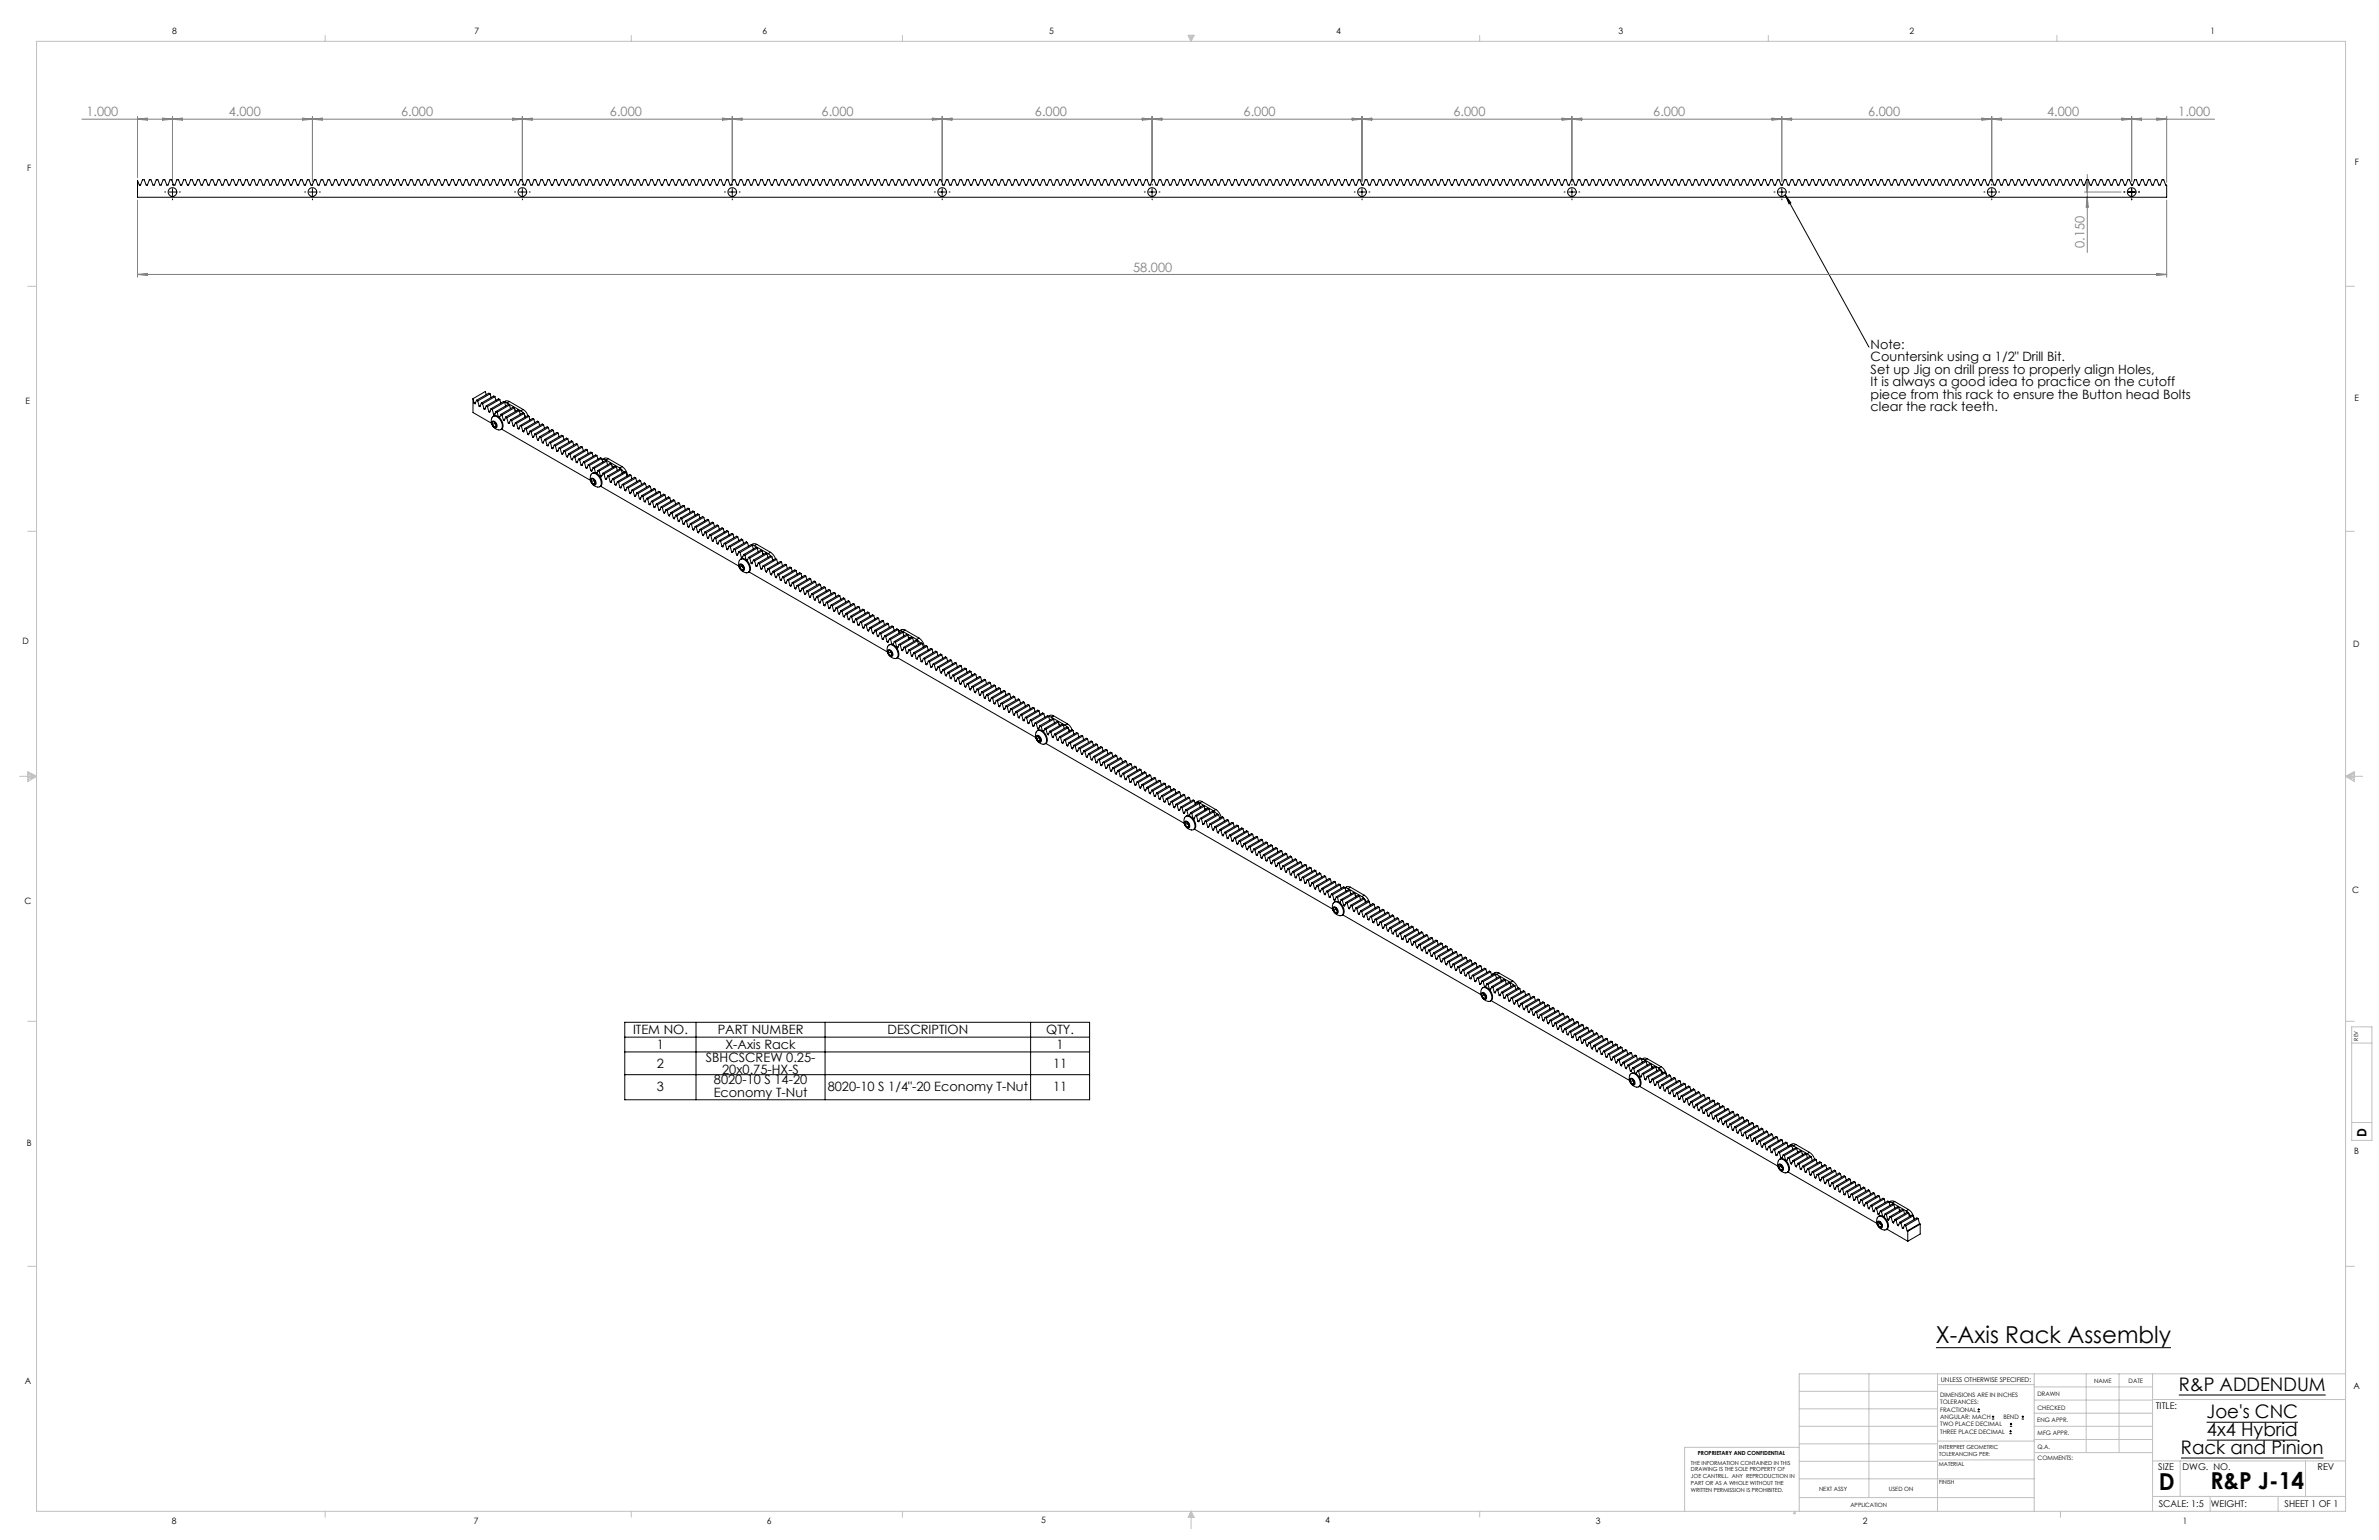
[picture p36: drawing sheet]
<svg xmlns="http://www.w3.org/2000/svg" width="864mm" height="559mm" viewBox="0 0 864 559" stroke-linecap="round" stroke-linejoin="round" font-family="sans-serif">
<defs><g id="words">
<g font-size="8.5">
<text x="702.8" y="487.2">X-Axis Rack Assembly</text>
<text x="783.7" y="540.7">D</text>
<text x="802.5" y="540.4">R&amp;P J-14</text>
</g>
<g font-size="6.8">
<text x="790.9" y="504.7">R&amp;P ADDENDUM</text>
<text x="801" y="514.6">Joe's CNC</text>
<text x="801.1" y="521.1">4x4 Hybrid</text>
<text x="791.7" y="527.6">Rack and Pinion</text>
</g>
<g font-size="4.7" fill="#808080">
<text x="31.3" y="42.2">1.000</text>
<text x="83.1" y="42.2">4.000</text>
<text x="145.6" y="42.2">6.000</text>
<text x="221.4" y="42.2">6.000</text>
<text x="298.2" y="42.2">6.000</text>
<text x="375.7" y="42.2">6.000</text>
<text x="451.4" y="42.2">6.000</text>
<text x="527.6" y="42.2">6.000</text>
<text x="600.2" y="42.2">6.000</text>
<text x="678.1" y="42.2">6.000</text>
<text x="743.1" y="42.2">4.000</text>
<text x="790.7" y="42.2">1.000</text>
<text x="756.7" y="90" transform="rotate(-90 756.7 90)">0.150</text>
<text x="411.4" y="98.6">58.000</text>
</g>
<g font-size="4.7">
<text x="679.1" y="126.6">Note:</text>
<text x="679.1" y="131.1">Countersink using a 1/2&quot; Drill Bit.</text>
<text x="679.1" y="135.7">Set up Jig on drill press to properly align Holes,</text>
<text x="679.1" y="140.2">It is always a good idea to practice on the cutoff</text>
<text x="679.1" y="144.7">piece from this rack to ensure the Button head Bolts</text>
<text x="679.1" y="149.2">clear the rack teeth.</text>
<text x="229.8" y="375.3">ITEM NO.</text>
<text x="260.5" y="375.3">PART NUMBER</text>
<text x="322.2" y="375.3">DESCRIPTION</text>
<text x="379.8" y="375.3">QTY.</text>
<text x="238.5" y="380.7">1</text>
<text x="263.4" y="380.7">X-Axis Rack</text>
<text x="383.6" y="380.7">1</text>
<text x="238.5" y="387.5">2</text>
<text x="256.2" y="385.3">SBHCSCREW 0.25-</text>
<text x="262.1" y="389.8">20x0.75-HX-S</text>
<text x="382.3" y="387.5">11</text>
<text x="238.5" y="395.7">3</text>
<text x="259.2" y="393.5">8020-10 S 14-20</text>
<text x="300.5" y="395.7">8020-10 S 1/4&quot;-20 Economy T-Nut</text>
<text x="382.3" y="395.7">11</text>
<text x="259.1" y="398">Economy T-Nut</text>
<text x="859" y="412.4" transform="rotate(-90 859 412.4)">D</text>
</g>
<g font-size="3.4">
<text x="782.6" y="511.2">TITLE:</text>
<text x="783.5" y="533.3">SIZE</text>
<text x="792.3" y="533.3">DWG. NO.</text>
<text x="841.3" y="533.4">REV</text>
<text x="783.6" y="546.8">SCALE: 1:5</text>
<text x="802.5" y="546.9">WEIGHT:</text>
<text x="829.3" y="546.8">SHEET 1 OF 1</text>
</g>
<g font-size="3.2">
<text x="62.5" y="12.4">8</text>
<text x="172.3" y="12.3">7</text>
<text x="276.8" y="12.4">6</text>
<text x="380.9" y="12.4">5</text>
<text x="485" y="12.3">4</text>
<text x="587.5" y="12.4">3</text>
<text x="693.2" y="12.4">2</text>
<text x="802.4" y="12.4">1</text>
<text x="854.9" y="59.8">F</text>
<text x="9.9" y="62">F</text>
<text x="9.3" y="146.5">E</text>
<text x="854.7" y="145.5">E</text>
<text x="8.2" y="233.6">D</text>
<text x="854.3" y="234.9">D</text>
<text x="8.9" y="328.1">C</text>
<text x="853.9" y="324.1">C</text>
<text x="9.7" y="415.8">B</text>
<text x="854.6" y="418.6">B</text>
<text x="9" y="502">A</text>
<text x="854.3" y="503.9">A</text>
<text x="62.3" y="552.9">8</text>
<text x="172" y="552.9">7</text>
<text x="278.3" y="552.9">6</text>
<text x="377.9" y="552.8">5</text>
<text x="481" y="552.8">4</text>
<text x="579.3" y="552.8">3</text>
<text x="676.2" y="552.9">2</text>
<text x="792.4" y="552.8">1</text>
</g>
<text font-size="2.4" x="704.5" y="501.3">UNLESS OTHERWISE SPECIFIED:</text>
<g font-size="2.2">
<text x="760.2" y="501.8">NAME</text>
<text x="772.7" y="501.8">DATE</text>
<text x="704.3" y="506.9">DIMENSIONS ARE IN INCHES</text>
<text x="704.3" y="509.6">TOLERANCES:</text>
<text x="739.6" y="506.6">DRAWN</text>
<text x="704.3" y="512.2">FRACTIONAL</text>
<text x="704.3" y="514.9">ANGULAR: MACH</text>
<text x="727.2" y="514.9">BEND</text>
<text x="739.6" y="511.5">CHECKED</text>
<text x="704.3" y="517.5">TWO PLACE DECIMAL</text>
<text x="704.3" y="520.2">THREE PLACE DECIMAL</text>
<text x="739.6" y="516.1">ENG APPR.</text>
<text x="739.7" y="520.9">MFG APPR.</text>
<text x="739.6" y="525.6">Q.A.</text>
<text x="739.7" y="529.8">COMMENTS:</text>
</g>
<g font-size="2.1">
<text x="660.3" y="540.9">NEXT ASSY</text>
<text x="685.6" y="540.9">USED ON</text>
<text x="671.7" y="546.7">APPLICATION</text>
</g>
<g font-size="2">
<text x="856" y="377.7" transform="rotate(-90 856 377.7)">REV</text>
<text x="704" y="525.8">INTERPRET GEOMETRIC</text>
<text x="613.8" y="531.4">THE INFORMATION CONTAINED IN THIS</text>
<text x="613.8" y="533.9">DRAWING IS THE SOLE PROPERTY OF</text>
<text x="616.3" y="528.1">PROPRIETARY AND CONFIDENTIAL</text>
<text x="703.9" y="531.8">MATERIAL</text>
<text x="704" y="528.3">TOLERANCING PER:</text>
<text x="613.8" y="536.5">JOE CANTRILL. ANY REPRODUCTION IN</text>
<text x="613.8" y="539">PART OR AS A WHOLE WITHOUT THE</text>
<text x="703.9" y="538.7">FINISH</text>
<text x="613.8" y="541.5">WRITTEN PERMISSION IS PROHIBITED.</text>
</g>
</g></defs>
<g fill="none" stroke="#000" stroke-width=".36">
<path d="M49.9 65.4l.7 1.8h.4l.7-2h.7l.7 2h.4l.7-2h.6l.7 2h.5l.7-2h.6l.7 2h.5l.7-2h.6l.7 2h.5l.7-2h.6l.7 2h.5l.7-2h.6l.7 2h.5l.7-2h.6l.7 2h.5l.7-2h.6l.7 2h.5l.7-2h.6l.7 2h.4l.8-2h.6l.7 2h.5l.7-2h.6l.7 2h.5l.7-2h.6l.7 2h.5l.7-2h.6l.7 2h.4l.7-2h.7l.7 2h.4l.7-2h.6l.7 2h.5l.7-2h.6l.8 2h.4l.7-2h.7l.7 2h.4l.7-2h.6l.7 2h.5l.7-2h.6l.7 2h.5l.7-2h.6l.7 2h.5l.7-2h.6l.7 2h.5l.7-2h.6l.7 2h.5l.7-2h.6l.7 2h.5l.7-2h.6l.7 2h.5l.7-2h.6l.7 2h.4l.8-2h.6l.7 2h.5l.7-2h.6l.7 2h.5l.7-2h.6l.7 2h.4l.8-2h.6l.7 2h.4l.7-2h.7l.7 2h.4l.7-2h.6l.7 2h.5l.7-2h.6l.8 2h.4l.7-2h.7l.7 2h.4l.7-2h.6l.7 2h.5l.7-2h.6l.7 2h.5l.7-2h.6l.7 2h.5l.7-2h.6l.7 2h.5l.7-2h.6l.7 2h.5l.7-2h.6l.7 2h.5l.7-2h.6l.7 2h.5l.7-2h.6l.7 2h.4l.8-2h.6l.7 2h.5l.7-2h.6l.7 2h.5l.7-2h.6l.7 2h.4l.8-2h.6l.7 2h.4l.7-2h.7l.7 2h.4l.7-2h.6l.7 2h.5l.7-2h.6l.8 2h.4l.7-2h.6l.8 2h.4l.7-2h.6l.7 2h.5l.7-2h.6l.7 2h.5l.7-2h.6l.7 2h.5l.7-2h.6l.7 2h.5l.7-2h.6l.7 2h.5l.7-2h.6l.7 2h.5l.7-2h.6l.7 2h.5l.7-2h.6l.7 2h.4l.8-2h.6l.7 2h.5l.7-2h.6l.7 2h.5l.7-2h.6l.7 2h.4l.8-2h.6l.7 2h.4l.7-2h.7l.7 2h.4l.7-2h.6l.7 2h.5l.7-2h.6l.7 2h.5l.7-2h.6l.8 2h.4l.7-2h.6l.7 2h.5l.7-2h.6l.7 2h.5l.7-2h.6l.7 2h.5l.7-2h.6l.7 2h.5l.7-2h.6l.7 2h.5l.7-2h.6l.7 2h.5l.7-2h.6l.7 2h.5l.7-2h.6l.7 2h.4l.8-2h.6l.7 2h.4l.8-2h.6l.7 2h.5l.7-2h.6l.7 2h.4l.7-2h.7l.7 2h.4l.7-2h.6l.8 2h.4l.7-2h.6l.7 2h.5l.7-2h.6l.7 2h.5l.7-2h.6l.8 2h.4l.7-2h.6l.7 2h.5l.7-2h.6l.7 2h.5l.7-2h.6l.7 2h.5l.7-2h.6l.7 2h.5l.7-2h.6l.7 2h.5l.7-2h.6l.7 2h.5l.7-2h.6l.7 2h.5l.7-2h.6l.7 2h.4l.7-2h.7l.7 2h.4l.8-2h.6l.7 2h.5l.7-2h.6l.7 2h.4l.7-2h.7l.7 2h.4l.7-2h.6l.8 2h.4l.7-2h.6l.7 2h.5l.7-2h.6l.7 2h.5l.7-2h.6l.8 2h.4l.7-2h.6l.7 2h.5l.7-2h.6l.7 2h.5l.7-2h.6l.7 2h.5l.7-2h.6l.7 2h.5l.7-2h.6l.7 2h.5l.7-2h.6l.7 2h.5l.7-2h.6l.7 2h.5l.7-2h.6l.7 2h.4l.7-2h.7l.7 2h.4l.8-2h.6l.7 2h.5l.7-2h.6l.7 2h.4l.7-2h.7l.7 2h.4l.7-2h.6l.8 2h.4l.7-2h.6l.7 2h.5l.7-2h.6l.7 2h.5l.7-2h.6l.8 2h.4l.7-2h.6l.7 2h.5l.7-2h.6l.7 2h.5l.7-2h.6l.7 2h.5l.7-2h.6l.7 2h.5l.7-2h.6l.7 2h.5l.7-2h.6l.7 2h.5l.7-2h.6l.7 2h.5l.7-2h.6l.7 2h.4l.7-2h.7l.7 2h.4l.8-2h.6l.7 2h.5l.7-2h.6l.7 2h.4l.7-2h.7l.7 2h.4l.7-2h.6l.7 2h.5l.7-2h.6l.7 2h.5l.7-2h.6l.7 2h.5l.7-2h.6l.8 2h.4l.7-2h.6l.7 2h.5l.7-2h.6l.7 2h.5l.7-2h.6l.7 2h.5l.7-2h.6l.7 2h.5l.7-2h.6l.7 2h.5l.7-2h.6l.7 2h.5l.7-2h.6l.7 2h.5l.7-2h.6l.7 2h.4l.7-2h.7l.7 2h.4l.8-2h.6l.7 2h.5l.7-2h.6l.7 2h.4l.7-2h.7l.7 2h.4l.7-2h.6l.7 2h.5l.7-2h.6l.7 2h.5l.7-2h.6l.7 2h.5l.7-2h.6l.8 2h.4l.7-2h.6l.7 2h.5l.7-2h.6l.7 2h.5l.7-2h.6l.7 2h.5l.7-2h.6l.7 2h.5l.7-2h.6l.7 2h.5l.7-2h.6l.7 2h.5l.7-2h.6l.7 2h.5l.7-2h.6l.7 2h.4l.7-2h.7l.7 2h.4l.8-2h.6l.7 2h.5l.7-2h.6l.7 2h.4l.7-2h.7l.7 2h.4l.7-2h.6l.7 2h.5l.7-2h.6l.7 2h.5l.7-2h.6l.7 2h.5l.7-2h.6l.7 2h.5l.7-2h.6l.7 2h.5l.7-2h.6l.7 2h.5l.7-2h.6l.7 2h.5l.7-2h.6l.7 2h.5l.7-2h.6l.7 2h.5l.7-2h.6l.7 2h.5l.7-2h.6l.7 2h.5l.7-2h.6l.7 2h.4l.7-2h.7l.7 2h.4l.8-2h.5l.8 2h.4l.8-2h.6l.7 2h.4l.7-2h.7l.7 2h.4l.7-2h.6l.7 2h.5l.7-2h.6l.7 2h.5l.7-2h.6l.7 2h.5l.7-2h.6l.7 2h.5l.7-2h.6l.7 2h.5l.7-2h.6l.7 2h.5l.7-2h.6l.7 2h.5l.7-2h.6l.7 2h.5l.7-2h.6l.7 2h.5l.7-2h.6l.7 2h.5l.7-2h.6l.7 2h.4l.8-2h.6l.7 2h.4l.7-2h.7l.7 2h.4l.7-2h.6l.8 2h.4l.8-2h.6l.7 2h.4l.7-2h.7l.7 2h.4l.7-2h.6l.7 2h.5l.7-2h.6l.7 2h.5l.7-2h.6l.7 2h.5l.7-2h.6l.7 2h.5l.7-2h.6l.7 2h.5l.7-2h.6l.7 2h.5l.7-2h.6l.7 2h.5l.7-2h.6l.7 2h.5l.7-2h.6l.7 2h.5l.7-2h.6l.7 2h.5l.7-2h.6l.7 2h.4l.8-2h.6l.7 2h.4l.7-2h.7l.7 2h.4l.7-2h.6l.8 2h.4l.8-2h.6l.7 2h.4l.7-2h.7l.7 2h.4l.7-2h.6l.7 2h.5l.7-2h.6l.7 2h.5l.7-2h.6l.7 2h.5l.7-2h.6l.7 2h.5l.7-2h.6l.7 2h.5l.7-2h.6l.7 2h.5l.7-2h.6l.7 2h.5l.7-2h.6l.7 2h.5l.7-2h.6l.7 2h.5l.7-2h.6l.7 2h.5l.7-2h.6l.7 2h.4l.7-2h.7l.7 2h.4l.7-2h.7l.7 2h.4l.7-2h.6l.8 2h.4l.8-2h.6l.7 2h.4l.7-2h.7l.7 2h.4l.7-2h.6l.7 2h.5l.7-2h.6l.7 2h.5l.7-2h.6l.7 2h.5l.7-2h.6l.7 2h.5l.7-2h.6l.7 2h.5l.7-2h.6l.7 2h.5l.7-2h.6l.7 2h.5l.7-2h.6l.7 2h.5l.7-2h.6l.7 2h.5l.7-2h.6l.7 2h.5l.7-2h.6l.7 2h.4l.7-2h.7l.7 2h.4l.7-2h.6l.8 2h.4l.7-2h.6l.8 2h.4l.8-2h.6l.7 2h.4l.7-2h.7l.7 2h.4l.7-2h.6l.7 2h.5l.7-2h.6l.7 2h.5l.7-2h.6l.7 2h.5l.7-2h.6l.7 2h.5l.7-2h.6l.7 2h.5l.7-2h.6l.7 2h.5l.7-2h.6l.7 2h.5l.7-2h.6l.7 2h.5l.7-2h.6l.7 2h.5l.7-2h.6l.7 2h.5l.7-2h.6l.7 2h.4l.7-2h.7l.7 2h.4l.7-2h.6l.8 2h.4l.7-2h.6l.8 2h.4l.7-2h.7l.7 2h.4l.7-2h.7l.7 2h.4l.7-2h.6l.7 2h.5l.7-2h.6l.7 2h.5l.7-2h.6l.7 2h.5l.7-2h.6l.7 2h.5l.7-2h.6l.7 2h.5l.7-2h.6l.7 2h.5l.7-2h.6l.7 2h.5l.7-2h.6l.7 2h.5l.7-2h.6l.7 2h.5l.7-2h.6l.7 2h.5l.7-2h.6l.7 2h.4l.7-2h.7l.7 2h.4l.7-2h.6l.7 2h.5l.7-2h.6l.8 2h.4l.7-2h.6l.8 2h.4l.7-2h.6l.8 2h.4l.7-2h.6l.7 2h.5l.7-2h.6l.7 2h.5l.7-2h.6l.7 2h.5l.7-2h.6l.7 2h.5l.7-2h.6l.7 2h.5l.7-2h.6l.7 2h.5l.7-2h.6l.7 2h.5l.7-2h.6l.7 2h.5l.7-2h.6l.7 2h.5l.7-2h.6l.7 2h.5l.7-2h.6l.7 2h.4l.7-2h.7l.7 2h.4l.7-2h.6l.7 2h.5l.7-2h.6l.7 2h.5l.7-2h.6l.8 2h.4l.7-2h.6l.8 2h.4l.7-2h.6l.7 2h.5l.7-2h.6l.7 2h.5l.7-2h.6l.7 2h.5l.7-2h.6l.7 2h.5l.7-2h.6l.7 2h.5l.7-2h.6l.7 2h.5l.7-2h.6l.7 2h.5l.7-2h.6l.7 2h.4l.8-2h.6l.7 2h.5l.7-2h.6l.7 2h.3v4.4h-736.6zM61.4 69.7h2.5M62.6 68.4v2.5M112.2 69.7h2.5M113.4 68.4v2.5M188.4 69.7h2.5M189.6 68.4v2.5M264.6 69.7h2.5M265.8 68.4v2.5M340.8 69.7h2.5M342 68.4v2.5M417 69.7h2.5"/>
<path d="M418.2 68.4v2.5M493.2 69.7h2.5M494.4 68.4v2.5M569.4 69.7h2.5M570.6 68.4v2.5M645.6 69.7h2.5M646.8 68.4v2.5M648.1 70.7l30.4 55.3M648.1 70.7l2 2.9-.7 .4zM721.8 69.7h2.5M723 68.4v2.5M772.6 69.7h2.5"/>
<path d="M773.8 68.4v2.5M171.7 144.7v5l6.7 3.9M171.7 144.7l.5 1.7M172.6 146.1l-.4 .3M173 145.2l-.5 1.3-.3-.1M173 145.2l.4 .3M173.4 145.5l.5 1.9M174.4 147.1l-.5 .3M174.7 146.3l-.5 1.3-.3-.2M174.7 146.3l.5 .2M175.2 146.5l.5 1.9M176.2 148.1l-.5 .3"/>
<path d="M176.5 147.3l-.5 1.3-.3-.2M176.5 147.3l.5 .2M176.5 143.2l-.3-1.1-4.5 2.6M177 147.5l.4 1.9M177.9 142.9l-.4-.2-4.5 2.5M177.9 142.9l-4.5 2.6M177.9 142.9l.4 1.4M177.9 149.1l-.5 .3M178.3 148.3l-.5 1.3-.4-.2M178.3 148.3l.4 .3M178.6 153a1.36 1.36 0 0 1 1.6 .6 1.36 1.36 0 0 1-.2 1.7l-1.1-.7-.4-.9zM178.7 148.6l.5 1.8"/>
<path d="M178.7 151.3a1.79 1.79 0 0 1 2.7 .8l.9 1.9a1.45 1.45 0 0 1-.5 1.9 1.45 1.45 0 0 1-1.9-.3 3.1 3.1 0 0 1-1.2-4.3zM178.8 154.1v-1h.7l.7 .9v.9h-.7M178.8 154.1l.7 .8M179 151.1a2.1 2.1 0 0 1 3.1 1.5l.5 1.3a1.59 1.59 0 0 1-.8 2M179.6 153.6v-.4l.3 .9M179.6 153.6l-.8 .5M179.6 153.6l.3 .5M179.7 143.9l-.5-.2-4.5 2.6M179.7 143.9l-4.5 2.6M179.7 143.9l.3 1.4M179.7 150.1l-.5 .3M179.9 154.1l.3 .2"/>
<path d="M179.9 154.1l.3 .3M180 149.3l.4 .3M180 149.3l-.5 1.3-.3-.2M180.2 154.5l-.7 .4M180.4 149.6l.5 1.6M181.4 145l-4.4 2.5M181.4 145l.4 1.3M181.4 145l-.4-.3-4.5 2.6M181.5 151.2l-.4 .2M181.8 150.4l.4 .2M181.8 150.4l-.5 1.2M182.1 155.7l32.2 18.6"/>
<path d="M182.2 150.6l.5 1.9M183.1 145.9l.9 .3M183.2 146l-4.5 2.6M183.2 146l.4 1.3M183.2 146l-.4-.3-4.5 2.6M183.2 152.2l-.5 .3M183.6 151.3l-.5 1.3-.4-.1M183.6 151.3l.4 .3M184 151.6l.5 1.9M184 146.2l5.1 2.9M184.9 145.7a1.51 1.51 0 0 0-1.9 .1M184.9 145.7l-.9 .5"/>
<path d="M184.9 145.7l5 2.9M185 147l-4.6 2.6M185 147l.3 1.3M185 147l-.5-.3-4.5 2.6M185 153.2l-.5 .3M185.3 152.4l.4 .2M185.3 152.4l-.5 1.3-.3-.2M185.7 152.6l.6 1.9M186.7 148l-4.5 2.6M186.7 148l.4 1.3M186.7 148l-.4-.3-4.5 2.7M186.8 154.2l-.5 .3"/>
<path d="M186.9 148.7l.4 .5M187.1 153.4l-.5 1.3-.3-.2M187.1 153.4l.4 .2M187.5 153.6l.5 1.9M188.5 149l-4.5 2.6M188.5 149l.3 1.4M188.5 149l-.5-.2-4.4 2.5M188.5 155.2l-.5 .3M188.8 154.4l.5 .3M188.8 154.4l-.5 1.3-.3-.2M189.1 149.1l.9 .8M189.3 154.7l.5 1.8"/>
<path d="M189.9 148.6l1 .9 .8 1.4M189.9 148.6l-.8 .5M190.3 150l-4.6 2.6M190.3 150l.3 1.4M190.3 150l-.5-.2-4.5 2.6M190.3 156.2l-.5 .3M190.3 150.3l.5 .9M190.6 155.4l.4 .3M190.6 155.4l-.5 1.3-.3-.2M191 155.7l.6 1.9M192 151.1l-.4-.3-4.5 2.6M192 151.1l-4.5 2.5"/>
<path d="M192 151.1l.4 1.3M192.1 157.3l-.5 .3M192.4 156.5l.4 .2M192.4 156.5l-.5 1.3-.3-.2M192.8 156.7l.5 1.9M193.8 152.1l-4.5 2.6M193.8 152.1l.3 1.3M193.8 152.1l-.5-.3-4.5 2.6M193.8 158.3l-.5 .3M194.1 157.5l.5 .2M194.1 157.5l-.5 1.3-.3-.2M194.6 157.7l.5 1.9"/>
<path d="M195.5 153.1l-4.5 2.6M195.5 153.1l.4 1.3M195.5 153.1l-.4-.3-4.5 2.6M195.6 159.3l-.5 .3M195.9 158.5l-.5 1.3-.3-.2M195.9 158.5l.4 .3M196.3 158.8l.5 1.8M197.3 154.1l-.5-.3-4.4 2.7M197.3 154.1l-4.5 2.6M197.3 154.1l.4 1.3M197.7 159.5l.4 .2M197.7 159.5l-.5 1.3-.4-.2"/>
<path d="M198.1 159.7l.5 1.9M199.1 155.1l-4.5 2.6M199.1 155.1l.3 1.4M199.1 155.1l-.5-.2-4.5 2.6M200.8 156.1l-4.5 2.7M200.8 156.1l.4 1.4M200.8 156.1l-.4-.2-4.5 2.6M202.6 157.2l-4.5 2.5M202.6 157.2l.4 1.3M202.6 157.2l-.5-.3-4.4 2.6M204.4 158.2l-.5-.3-4.5 2.6M204.4 158.2l-4.6 2.6"/>
<path d="M204.4 158.2l.3 1.3M206.1 159.2l-4.5 2.6M206.1 159.2l.4 1.3M206.1 159.2l-.4-.2-4.5 2.5M197.3 160.3l-.5 .3M199.1 161.3l-.5 .3M199.4 160.5l.4 .3M199.4 160.5l-.5 1.3-.3-.2M199.8 160.8l.5 1.8M200.9 162.3l-.6 .3M201.2 161.5l.4 .3M201.2 161.5l-.5 1.3-.4-.2"/>
<path d="M201.6 161.8l.5 1.9M202.6 163.4l-.5 .3M203 162.6l.4 .2M203 162.6l-.5 1.3-.4-.2M203.4 162.8l.5 1.9M204.4 164.4l-.5 .3M204.7 163.6l.4 .2M204.7 163.6l-.5 1.3-.3-.2M205.1 163.8l.5 1.9M206.2 165.4l-.6 .3M206.5 164.6l.4 .3M206.5 164.6l-.5 1.3-.4-.2"/>
<path d="M206.9 164.9l.5 1.8M207.9 160.2l-.5-.3-4.4 2.7M207.9 160.2l-4.5 2.6M207.9 160.2l.3 1.3M207.9 166.4l-.5 .3M208.2 165.6l-.4 1.3-.4-.2M208.2 165.6l.5 .3M208.7 165.9l.5 1.8M209.7 161.2l-4.6 2.6M209.7 161.2l.3 1.4M209.7 161.2l-.5-.2-4.5 2.6M209.7 167.4l-.5 .3"/>
<path d="M210 166.6l-.5 1.3-.3-.2M210 166.6l.4 .3M210.4 166.9l.5 1.9M211.4 162.2l-.4-.2-4.5 2.6M211.4 162.2l-4.5 2.7M211.4 162.2l.4 1.4M211.5 168.5l-.6 .3M211.8 167.6l.4 .3M211.8 167.6l-.5 1.3-.4-.1M212.2 167.9l.5 1.9M213.1 163.3l-.4-.3-4.5 2.6M213.1 163.3l-4.4 2.6"/>
<path d="M213.1 163.3l.4 1.3M213.2 169.5l-.5 .3M213.5 168.7l.5 .2M213.5 168.7l-.5 1.3-.3-.2M214 168.9l.5 1.9M214.6 172.1a1.73 1.73 0 0 1 2.7 .8l.9 1.9a1.45 1.45 0 0 1-.5 1.8 1.45 1.45 0 0 1-1.9-.3 3.2 3.2 0 0 1-1.2-4.2zM214.7 174.8v-1h.7l.7 .9v.9l-.7 .1M214.7 174.8l.7 .9M214.8 173.5a1.7 1.7 0 0 1 1.4 2.4 1.52 1.52 0 0 1-1.5-.7 1.52 1.52 0 0 1 .1-1.7zM214.9 164.3l-.4-.3-4.5 2.6M214.9 164.3l-4.5 2.6M214.9 164.3l.4 1.3"/>
<path d="M214.9 171.8a2.16 2.16 0 0 1 3.1 1.5l.5 1.3a1.68 1.68 0 0 1-.5 1.9M215 170.5l-.5 .3M215.3 169.7l.4 .2M215.3 169.7l-.5 1.3-.3-.2M215.5 174.3v-.4l.3 .9M215.5 174.3l-.8 .5M215.5 174.3l.3 .5M215.7 169.9l.5 1.7M215.8 174.8l.3 .2M215.8 174.8l.3 .3M216.1 175.3l-.7 .4M216.7 165.3l-.4-.2-4.5 2.5"/>
<path d="M216.7 165.3l-4.5 2.6M216.7 165.3l.4 1.3M216.7 171.5l-.3 .2M217.1 170.7l.4 .3M217.1 170.7l-.5 1.1M217.5 171l.5 1.8M218 176.5l-.3 .1M218 176.4l50.2 29M218.4 166.3l-4.4 2.6M218.4 166.3l.4 1.3M218.4 166.3l-.4-.2-4.5 2.6M218.5 172.5l-.5 .3"/>
<path d="M218.8 171.7l.5 .3M218.8 171.7l-.5 1.3-.3-.2M219.3 172l.4 1.8M220 166.9l5 2.9M220.2 167.3l-.4-.2-4.5 2.6M220.2 167.3l-4.5 2.6M220.2 167.3l.4 1.4M220.3 173.5l-.6 .3M220.6 172.7l-.5 1.3-.4-.2M220.6 172.7l.4 .3M220.8 166.4a1.69 1.69 0 0 0-2.2 .4l1.4 .1M220.8 166.4l5 2.9"/>
<path d="M220.8 166.4l-.8 .5M221 173l.5 1.9M222 168.3l.4 1.4M222 168.3l-.5-.2-4.4 2.6M222 168.3l-4.5 2.7M222 174.6l-.5 .3M222.2 169.1l.6 .3M222.2 169.4l.3 .2M222.4 173.7l.4 .3M222.4 173.7l-.5 1.3-.4-.1M222.8 174l.5 1.9M223.7 169.4l-.4-.3-4.5 2.6"/>
<path d="M223.7 169.4l-4.4 2.6M223.7 169.4l.4 1.3M223.8 175.6l-.5 .3M224.1 174.8l.4 .2M224.1 174.8l-.5 1.3-.3-.2M224.5 175l.5 1.9M225 169.8l1.4 1.6M225.5 170.4l-.4-.3-4.5 2.6M225.5 170.4l-4.5 2.6M225.5 170.4l.3 1.3M225.6 176.6l-.6 .3M225.8 169.3l1.4 1.5 .6 1.8"/>
<path d="M225.8 169.3l-.8 .5M225.9 175.8l.4 .2M225.9 175.8l-.5 1.3-.4-.2M226.3 176l.5 1.9M227.3 171.4l-.5-.2-4.4 2.5M227.3 171.4l-4.5 2.6M227.3 171.4l.3 1.4M227.3 177.6l-.5 .3M227.6 176.8l.5 .3M227.6 176.8l-.4 1.3-.4-.2M228.1 177.1l.5 1.8M229 172.4l-4.5 2.6"/>
<path d="M229 172.4l.4 1.3M229 172.4l-.4-.2-4.5 2.6M229.1 178.6l-.5 .3M229.4 177.8l.4 .3M229.4 177.8l-.5 1.3-.3-.2M229.8 178.1l.5 1.9M230.8 173.5l-4.5 2.5M230.8 173.5l.3 1.3M230.8 173.5l-.4-.3-4.5 2.6M230.9 179.6l-.6 .4M231.2 178.9l.4 .2M231.2 178.9l-.5 1.2-.4-.1"/>
<path d="M231.6 179.1l.5 1.9M232.6 174.4l-.5-.2-4.5 2.6M232.6 174.4l-4.5 2.7M232.6 174.4l.3 1.4M232.9 179.8l.5 .3M232.9 179.8l-.5 1.4-.3-.2M234.3 175.5l-.4-.3-4.5 2.6M234.3 175.5l-4.5 2.6M234.3 175.5l.4 1.3M236.1 176.5l-.4-.3-4.5 2.7M236.1 176.5l-4.5 2.6M236.1 176.5l.3 1.3"/>
<path d="M237.8 177.5l-.4-.2-4.5 2.5M237.8 177.5l-4.4 2.6M237.8 177.5l.4 1.4M239.6 178.5l-.4-.2-4.5 2.6M239.6 178.5l-4.5 2.6M239.6 178.5l.4 1.4M241.4 179.6l-.5-.3-4.4 2.6M241.4 179.6l-4.5 2.5M241.4 179.6l.3 1.3M232.6 180.7l-.5 .3M233.4 180.1l.5 1.9M234.4 181.7l-.5 .3"/>
<path d="M234.7 180.9l.4 .2M234.7 180.9l-.5 1.3-.3-.2M235.1 181.1l.5 1.9M236.1 182.7l-.5 .3M236.5 181.9l.4 .2M236.5 181.9l-.6 1.3-.3-.2M236.9 182.1l.5 1.9M237.9 183.7l-.5 .3M238.2 182.9l.5 .3M238.2 182.9l-.5 1.3-.3-.2M238.7 183.2l.4 1.8M239.7 184.7l-.6 .3"/>
<path d="M240 183.9l-.5 1.3-.4-.2M240 183.9l.4 .3M240.4 184.2l.5 1.9M241.4 185.8l-.5 .3M241.8 185l.4 .2M241.8 185l-.6 1.2-.3-.1M242.2 185.2l.5 1.9M243.1 180.6l-4.4 2.6M243.1 180.6l.4 1.3M243.1 180.6l-.4-.3-4.5 2.6M243.2 186.8l-.5 .3M243.5 186l.4 .2"/>
<path d="M243.5 186l-.5 1.3-.3-.2M243.9 186.2l.5 1.9M244.9 181.6l-.4-.3-4.5 2.6M244.9 181.6l-4.5 2.6M244.9 181.6l.4 1.3M245 187.8l-.6 .3M245.3 187l.4 .2M245.3 187l-.5 1.3-.4-.2M245.7 187.2l.5 1.9M246.7 182.6l-.5-.2-4.4 2.6M246.7 182.6l-4.5 2.6M246.7 182.6l.3 1.3"/>
<path d="M246.7 188.8l-.5 .3M247.1 188l.4 .2M247.1 188l-.6 1.3-.3-.2M247.5 188.2l.5 1.9M248.4 183.6l-.4-.2-4.5 2.6M248.4 183.6l-4.5 2.6M248.4 183.6l.4 1.4M248.5 189.8l-.5 .3M248.8 189l.4 .3M248.8 189l-.5 1.3-.3-.2M249.2 189.3l.5 1.8M250.2 184.6l-.4-.2-4.5 2.6"/>
<path d="M250.2 184.6l-4.5 2.6M250.2 184.6l.3 1.4M250.3 190.9l-.6 .2M250.6 190l.4 .3M250.6 190l-.6 1.3-.3-.2M251 190.3l.5 1.9M252 185.7l-4.5 2.5M252 185.7l.3 1.3M252 185.7l-.5-.3-4.4 2.6M252 191.9l-.5 .3M252.3 191.1l.5 .2M252.3 191.1l-.5 1.3-.3-.2"/>
<path d="M252.8 191.3l.5 1.9M253.7 186.7l-.4-.3-4.5 2.6M253.7 186.7l-4.5 2.6M253.7 186.7l.4 1.3M253.8 192.9l-.5 .3M254.1 192.1l-.5 1.3-.3-.2M254.1 192.1l.4 .2M254.5 192.3l.5 1.9M255.5 187.7l-4.5 2.6M255.5 187.7l.3 1.3M255.5 187.7l-.4-.3-4.5 2.6M255.6 193.9l-.6 .3"/>
<path d="M255.8 193.1l-.5 1.3-.3-.2M255.8 193.1l.5 .3M256.3 193.4l.5 1.8M257.2 188.7l-.4-.2-4.5 2.6M257.2 188.7l-4.4 2.6M257.2 188.7l.4 1.3M257.3 194.9l-.5 .3M257.6 194.1l-.5 1.3-.3-.2M257.6 194.1l.5 .2M258.1 194.3l.5 2M259 189.7l-.4-.2-4.5 2.6M259 189.7l-4.5 2.6"/>
<path d="M259 189.7l.4 1.4M259.1 195.9l-.5 .4M259.4 195.1l-.5 1.3-.3-.1M259.4 195.1l.4 .3M259.8 195.4l.5 1.8M260.8 190.7l-.5-.2-4.5 2.6M260.8 190.7l-4.5 2.7M260.8 190.7l.3 1.4M260.8 197l-.5 .2M261.1 196.1l-.5 1.3-.3-.2M261.1 196.1l.5 .3M261.6 196.4l.5 1.9"/>
<path d="M262.5 191.8l-.4-.3-4.5 2.6M262.5 191.8l-4.4 2.5M262.5 191.8l.4 1.3M262.6 198l-.5 .3M262.9 197.2l.4 .2M262.9 197.2l-.5 1.3-.3-.2M263.3 197.4l.5 1.9M264.3 192.8l-.4-.3-4.5 2.6M264.3 192.8l-4.5 2.6M264.3 192.8l.4 1.3M264.4 199l-.6 .3M264.7 198.2l-.5 1.3-.4-.2"/>
<path d="M264.7 198.2l.4 .2M265.1 198.4l.5 1.9M266.1 193.8l-.5-.2-4.5 2.5M266.1 193.8l-4.5 2.6M266.1 193.8l.3 1.3M266.4 199.2l-.5 1.3-.3-.2M266.4 199.2l.5 .3M266.9 199.5l.5 1.8M267.8 194.8l-4.5 2.6M267.8 194.8l.4 1.3M267.8 194.8l-.4-.2-4.5 2.6M269.6 195.8l-.4-.2-4.5 2.6"/>
<path d="M269.6 195.8l-4.5 2.6M269.6 195.8l.3 1.4M271.4 196.8l-.5-.2-4.5 2.6M271.4 196.8l-4.5 2.7M271.4 196.8l.3 1.4M272.9 197.8l1 .2M273.1 197.9l-.4-.3-4.5 2.6M273.1 197.9l-4.5 2.6M273.1 197.9l.4 1.3M273.9 198l5 2.9M274.7 197.5a1.53 1.53 0 0 0-1.9 .2M274.7 197.5l5 2.9"/>
<path d="M274.7 197.5l-.8 .5M274.9 198.9l-.4-.3-4.6 2.6M274.9 198.9l-4.5 2.6M274.9 198.9l.3 1.3M276.6 199.9l-.4-.2-4.5 2.5M276.6 199.9l-4.4 2.6M276.6 199.9l.4 1.4M266.1 200l-.5 .3M267.9 201l-.5 .3M268.2 200.2l-.5 1.3-.3-.2M268.2 200.2l.4 .3M268.4 204.8a1.48 1.48 0 0 1 1.6 .5 1.48 1.48 0 0 1 .1 1.7 1.63 1.63 0 0 1-1.7-2.2z"/>
<path d="M268.5 203.2a1.73 1.73 0 0 1 2.7 .8l.9 1.9a1.44 1.44 0 0 1-.5 1.8 1.44 1.44 0 0 1-1.9-.3 3.1 3.1 0 0 1-1.2-4.2zM268.6 205.9v-.9l.7-.1 .7 .9v.9l-.7 .1M268.6 205.9l.7 .9M268.6 200.5l.5 1.9M268.8 202.9l.3-.1a3.3 3.3 0 0 1 3.3 4.1l-.5 .7M269.4 205.5v-.5l.3 .9M269.4 205.5l-.8 .4M269.4 205.5l.3 .4M269.6 202l-.5 .4M269.7 205.9l.3 .3zM269.9 201.2l-.4 1.3-.4-.1M269.9 201.2l.5 .3"/>
<path d="M270 206.4l-.7 .4M270.4 201.5l.4 1.6M271.4 203.1l-.4 .2M271.7 202.2l-.4 1.3M271.7 202.2l.5 .3M271.9 207.6l-.3 .1M271.9 207.5l50.2 29M272.2 202.5l.5 1.9M273.2 204.1l-.5 .3M273.5 203.3l-.5 1.3-.3-.2M273.5 203.3l.4 .2M273.9 203.5l.5 1.9"/>
<path d="M274.9 205.1l-.5 .3M275.2 204.3l.5 .2M275.2 204.3l-.5 1.3-.3-.2M275.7 204.5l.5 1.9M276.7 206.1l-.5 .3M276.9 200.7l.3 .5M277 205.3l-.5 1.3-.3-.2M277 205.3l.5 .3M277.5 205.6l.5 1.8M278.4 200.9l-.4-.2-4.5 2.6M278.4 200.9l-4.5 2.6M278.4 200.9l.4 1.3"/>
<path d="M278.4 207.2l-.4 .2M278.8 206.3l-.5 1.3-.3-.2M278.8 206.3l.4 .3M278.9 200.9l.9 .9M279.2 206.6l.5 1.9M279.7 200.4l1 .9 .8 1.4M279.7 200.4l-.8 .5M280.2 201.9l-.4-.2-4.6 2.6M280.2 201.9l-4.5 2.6M280.2 201.9l.3 1.4M280.2 208.1l-.5 .4M280.3 202.5l.3 .7"/>
<path d="M280.5 207.3l-.5 1.3-.3-.1M280.5 207.3l.5 .3M281 207.6l.5 1.9M281.5 202.7l.4 .3M281.5 202.7l-4.5 2.6M281.9 203l-4.4 2.6M281.9 203l.4 1.3M282 209.2l-.5 .3M282.3 208.4l.4 .2M282.3 208.4l-.5 1.3-.3-.2M282.7 208.6l.5 1.9M283.7 204l-.4-.3-4.5 2.6"/>
<path d="M283.7 204l-4.5 2.6M283.7 204l.4 1.3M283.7 210.2l-.5 .3M284.1 209.4l.4 .2M284.1 209.4l-.5 1.3-.4-.2M284.5 209.6l.5 1.9M285.5 205l-4.5 2.6M285.5 205l.3 1.3M285.5 205l-.5-.2-4.5 2.5M285.5 211.2l-.5 .3M285.8 210.4l.4 .2M285.8 210.4l-.5 1.3-.3-.2"/>
<path d="M286.2 210.6l.6 1.9M287.2 206l-4.5 2.6M287.2 206l.4 1.4M287.2 206l-.4-.2-4.5 2.6M287.3 212.2l-.5 .3M287.6 211.4l.4 .3M287.6 211.4l-.5 1.3-.3-.2M288 211.7l.5 1.8M289 207l-.5-.2-4.4 2.6M289 207l-4.5 2.6M289 207l.3 1.4M289 213.3l-.5 .2"/>
<path d="M289.3 212.4l.5 .3M289.3 212.4l-.4 1.3-.4-.2M289.8 212.7l.5 1.9M290.8 208.1l-4.6 2.5M290.8 208.1l.3 1.3M290.8 208.1l-.5-.3-4.5 2.6M290.8 214.3l-.5 .3M291.1 213.5l.4 .2M291.1 213.5l-.5 1.2-.3-.1M291.5 213.7l.6 1.9M292.5 209.1l-.4-.3-4.5 2.6M292.5 209.1l-4.5 2.6"/>
<path d="M292.5 209.1l.4 1.3M292.6 215.3l-.5 .3M292.9 214.5l-.5 1.3-.3-.2M292.9 214.5l.4 .2M293.3 214.7l.5 1.9M294.3 210.1l-4.5 2.6M294.3 210.1l.3 1.3M294.3 210.1l-.5-.3-4.5 2.6M294.3 216.3l-.5 .3M294.6 215.5l-.5 1.3-.3-.2M294.6 215.5l.5 .2M295.1 215.7l.5 1.9"/>
<path d="M296.1 211.1l-4.6 2.6M296.1 211.1l.3 1.3M296.1 211.1l-.5-.2-4.5 2.6M296.1 217.3l-.5 .3M296.4 216.5l.4 .2M296.4 216.5l-.5 1.3-.3-.2M296.8 216.7l.6 1.9M297.8 212.1l-.4-.2-4.5 2.6M297.8 212.1l-4.5 2.6M297.8 212.1l.4 1.4M297.9 218.3l-.5 .3M298.2 217.5l.4 .3"/>
<path d="M298.2 217.5l-.5 1.3-.3-.2M298.6 217.8l.5 1.8M299.6 213.1l-.5-.2-4.5 2.6M299.6 213.1l-4.5 2.6M299.6 213.1l.3 1.4M299.6 219.4l-.5 .2M299.9 218.5l.5 .3M299.9 218.5l-.5 1.4-.3-.3M300.4 218.8l.4 1.9M301.3 214.2l-.4-.3-4.5 2.6M301.3 214.2l-4.5 2.5M301.3 214.2l.4 1.3"/>
<path d="M301.7 219.6l.4 .2M301.7 219.6l-.5 1.3-.4-.2M302.1 219.8l.5 1.9M303.1 215.2l-.5-.3-4.4 2.6M303.1 215.2l-4.5 2.6M303.1 215.2l.4 1.3M304.9 216.2l-.5-.3-4.5 2.6M304.9 216.2l-4.5 2.6M304.9 216.2l.3 1.3M306.6 217.2l-4.5 2.6M306.6 217.2l.4 1.3M306.6 217.2l-.4-.2-4.5 2.6"/>
<path d="M308.4 218.2l-4.5 2.6M308.4 218.2l.4 1.4M308.4 218.2l-.5-.2-4.4 2.6M310.2 219.3l-4.6 2.5M310.2 219.3l.3 1.3M310.2 219.3l-.5-.3-4.5 2.6M301.4 220.4l-.6 .3M303.1 221.4l-.5 .3M303.5 220.6l.4 .2M303.5 220.6l-.5 1.3-.4-.2M303.9 220.8l.5 1.9M304.9 222.4l-.5 .3"/>
<path d="M305.2 221.6l.4 .2M305.2 221.6l-.5 1.3-.3-.2M305.6 221.8l.5 1.9M306.7 223.4l-.6 .3M307 222.6l.4 .2M307 222.6l-.5 1.3-.4-.2M307.4 222.8l.5 2M308.4 224.4l-.5 .4M308.8 223.6l.4 .3M308.8 223.6l-.5 1.3-.4-.1M309.2 223.9l.5 1.8M310.2 225.5l-.5 .2"/>
<path d="M310.5 224.6l-.5 1.4-.3-.3M310.5 224.6l.4 .3M310.9 224.9l.5 1.9M311.9 220.3l-.4-.3-4.5 2.6M311.9 220.3l-4.5 2.5M311.9 220.3l.4 1.3M312 226.5l-.6 .3M312.3 225.7l-.5 1.3-.4-.2M312.3 225.7l.4 .2M312.7 225.9l.5 1.9M313.7 221.3l-.5-.2-4.4 2.5M313.7 221.3l-4.5 2.6"/>
<path d="M313.7 221.3l.3 1.3M313.7 227.5l-.5 .3M314 226.7l-.5 1.3-.3-.2M314 226.7l.5 .2M314.5 226.9l.5 1.9M315.4 222.3l-.4-.2-4.5 2.5M315.4 222.3l-4.5 2.6M315.4 222.3l.4 1.3M315.5 228.5l-.5 .3M315.8 227.7l.4 .3M315.8 227.7l-.5 1.3-.3-.2M316.2 228l.5 1.8"/>
<path d="M317.2 223.3l-.4-.2-4.5 2.6M317.2 223.3l-4.5 2.6M317.2 223.3l.4 1.3M317.3 229.5l-.6 .3M317.6 228.7l.4 .3M317.6 228.7l-.5 1.3-.4-.2M318 229l.5 1.9M318.9 224.3l-.4-.2-4.5 2.6M318.9 224.3l-4.4 2.6M318.9 224.3l.4 1.4M319 230.5l-.5 .4M319.3 229.7l.5 .3"/>
<path d="M319.3 229.7l-.5 1.3-.3-.1M319.8 230l.5 1.9M320.7 225.4l-.4-.3-4.5 2.6M320.7 225.4l-4.5 2.6M320.7 225.4l.4 1.3M320.8 231.6l-.5 .3M321.1 230.8l.4 .2M321.1 230.8l-.5 1.3-.3-.2M321.5 231l.5 1.9M322.3 235.9a1.38 1.38 0 0 1 1.6 .7 1.38 1.38 0 0 1-.3 1.6l-.7-.3-.5-.8zM322.4 234.3a1.79 1.79 0 0 1 2.7 .8l.9 1.9a1.44 1.44 0 0 1-.5 1.8 1.44 1.44 0 0 1-1.9-.3 3.1 3.1 0 0 1-1.2-4.2zM322.5 237v-.9l.7-.1 .7 .9v.9l-.8 .1"/>
<path d="M322.5 237l.6 .9M322.5 226.4l-4.5 2.6M322.5 226.4l.3 1.3M322.5 226.4l-.4-.3-4.5 2.6M322.5 232.6l-.5 .3M322.7 234l.3-.1a3.3 3.3 0 0 1 3.2 4.1l-.7 .8M322.9 231.8l.4 .2M322.9 231.8l-.5 1.3-.4-.2M323.3 236.5v-.4l.3 .9M323.3 236.5l-.8 .5M323.3 236.5l.3 .5M323.3 232l.4 1.8"/>
<path d="M323.6 237l.3 .3zM323.9 237.5l-.8 .4M324.2 227.4l-.4-.2-4.5 2.5M324.2 227.4l-4.4 2.6M324.2 227.4l.4 1.3M324.3 233.6l-.4 .2M324.6 232.8l.4 .2M324.6 232.8l-.4 1.1M325 233l.5 1.9M325.8 238.7l50.2 28.9M326 228.4l-.4-.2-4.5 2.6M326 228.4l-4.5 2.6"/>
<path d="M326 228.4l.4 1.3M326.1 234.6l-.6 .3M326.2 229.1l.5-.2 1 .2M326.4 233.8l.4 .3M326.4 233.8l-.5 1.3-.4-.2M326.8 234.1l.5 1.8M327.7 229.1l5 2.9M327.8 229.4l-4.5 2.6M327.8 229.4l.3 1.4M327.8 229.4l-.5-.2-4.4 2.6M327.8 235.6l-.5 .3M328.2 234.8l.4 .3"/>
<path d="M328.2 234.8l-.5 1.3-.4-.2M328.6 228.6a1.8 1.8 0 0 0-2.3 .4M328.6 228.6l-.9 .5M328.6 228.6l5 2.9M328.6 235.1l.5 1.9M329.5 230.4l.4 1.3M329.5 230.4l-.4-.2-4.5 2.6M329.5 230.4l-4.5 2.6M329.6 236.6l-.5 .4M329.7 231.2l.7 .3M329.8 231.5l.3 .2M329.9 235.8l-.5 1.3-.3-.1"/>
<path d="M329.9 235.8l.4 .3M330.3 236.1l.5 1.9M331.3 231.5l-.4-.3-4.5 2.6M331.3 231.5l-4.5 2.6M331.3 231.5l.3 1.3M331.4 237.7l-.6 .3M331.7 236.9l.4 .2M331.7 236.9l-.5 1.3-.4-.2M332.1 237.1l.5 1.9M332.7 232l1.4 1.4M333.1 232.5l-.5-.3-4.4 2.6M333.1 232.5l-4.5 2.6"/>
<path d="M333.1 232.5l.3 1.3M333.1 238.7l-.5 .3M333.4 237.9l.5 .2M333.4 237.9l-.4 1.3-.4-.2M333.6 231.5l1.4 1.5 .6 1.6M333.6 231.5l-.9 .5M333.9 238.1l.5 1.9M334.8 233.5l-.4-.2-4.5 2.5M334.8 233.5l-4.5 2.6M334.8 233.5l.4 1.3M334.9 239.7l-.5 .3M335.2 238.9l.4 .2"/>
<path d="M335.2 238.9l-.5 1.3-.3-.2M335.6 239.1l.5 1.9M336.6 234.5l-.4-.2-4.5 2.6M336.6 234.5l-4.5 2.6M336.6 234.5l.3 1.4M337 239.9l.4 .3M337 239.9l-.6 1.3-.3-.2M338.3 235.5l-4.4 2.6M338.3 235.5l.4 1.4M338.3 235.5l-.4-.2-4.5 2.6M340.1 236.6l-4.5 2.5M340.1 236.6l.4 1.3"/>
<path d="M340.1 236.6l-.4-.3-4.5 2.6M341.9 237.6l-.4-.3-4.5 2.6M341.9 237.6l-4.5 2.6M341.9 237.6l.3 1.3M343.6 238.6l-.4-.3-4.5 2.6M343.6 238.6l-4.4 2.6M343.6 238.6l.4 1.3M345.4 239.6l-.4-.2-4.5 2.6M345.4 239.6l-4.5 2.6M345.4 239.6l.4 1.3M336.7 240.7l-.6 .3M337.4 240.2l.5 1.8"/>
<path d="M338.4 241.8l-.5 .2M338.7 240.9l.5 .3M338.7 240.9l-.5 1.3-.3-.2M339.2 241.2l.5 1.9M340.2 242.7l-.5 .4M340.5 242l.4 .2M340.5 242l-.5 1.2-.3-.1M340.9 242.2l.5 1.9M341.9 243.8l-.5 .3M342.3 243l.4 .2M342.3 243l-.6 1.3-.3-.2M342.7 243.2l.5 1.9"/>
<path d="M343.7 244.8l-.5 .3M344 244l-.5 1.3-.3-.2M344 244l.5 .2M344.5 244.2l.4 1.9M345.5 245.8l-.6 .3M345.8 245l.4 .3M345.8 245l-.5 1.3-.4-.2M346.2 245.3l.5 1.8M347.2 240.6l-.5-.2-4.4 2.6M347.2 240.6l-4.5 2.6M347.2 240.6l.3 1.4M347.2 246.8l-.5 .3"/>
<path d="M347.6 246l.4 .3M347.6 246l-.6 1.3-.3-.2M348 246.3l.5 1.8M348.9 241.7l-.4-.3-4.5 2.6M348.9 241.7l-4.4 2.5M348.9 241.7l.4 1.3M349 247.9l-.5 .2M349.3 247.1l.4 .2M349.3 247.1l-.5 1.3-.3-.3M349.7 247.3l.5 1.9M350.7 242.7l-.4-.3-4.5 2.6M350.7 242.7l-4.5 2.6"/>
<path d="M350.7 242.7l.3 1.3M350.8 248.9l-.6 .3M351.1 248.1l.4 .2M351.1 248.1l-.5 1.2-.4-.1M351.5 248.3l.5 1.9M352.5 243.7l-4.5 2.6M352.5 243.7l.3 1.3M352.5 243.7l-.5-.3-4.4 2.6M352.5 249.9l-.5 .3M352.8 249.1l-.5 1.3-.3-.2M352.8 249.1l.5 .2M353.3 249.3l.5 1.9"/>
<path d="M354.2 244.7l-.4-.3-4.5 2.7M354.2 244.7l-4.5 2.6M354.2 244.7l.4 1.3M354.3 250.9l-.5 .3M354.6 250.1l-.5 1.3-.3-.2M354.6 250.1l.4 .2M355 250.3l.5 1.9M356 245.7l-4.5 2.6M356 245.7l.3 1.4M356 245.7l-.4-.2-4.5 2.6M356.1 251.9l-.6 .3M356.3 251.1l-.5 1.3-.3-.2"/>
<path d="M356.3 251.1l.5 .3M356.8 251.4l.5 1.8M357.8 246.7l-.5-.2-4.5 2.6M357.8 246.7l-4.5 2.6M357.8 246.7l.3 1.4M357.8 252.9l-.5 .3M358.1 252.1l-.5 1.3-.3-.2M358.1 252.1l.5 .3M358.6 252.4l.5 1.8M359.5 247.8l-.4-.3-4.5 2.6M359.5 247.8l-4.5 2.5M359.5 247.8l.4 1.3"/>
<path d="M359.6 254l-.5 .2M359.9 253.2l.4 .2M359.9 253.2l-.5 1.3-.3-.3M360.3 253.4l.5 1.9M361.3 248.8l-.4-.3-4.6 2.6M361.3 248.8l-4.5 2.6M361.3 248.8l.3 1.3M361.4 255l-.6 .3M361.6 254.2l-.5 1.3-.3-.2M361.6 254.2l.5 .2M362.1 254.4l.5 1.9M363 249.8l-.4-.2-4.5 2.5"/>
<path d="M363 249.8l-4.4 2.6M363 249.8l.4 1.3M363.1 256l-.5 .3M363.4 255.2l-.5 1.3-.3-.2M363.4 255.2l.5 .2M363.9 255.4l.4 1.9M364.8 250.8l-.4-.3-4.5 2.7M364.8 250.8l-4.5 2.6M364.8 250.8l.4 1.3M364.9 257l-.6 .3M365.2 256.2l-.5 1.3-.4-.2M365.2 256.2l.4 .3"/>
<path d="M365.6 256.5l.5 1.8M366.6 251.8l-.5-.2-4.5 2.6M366.6 251.8l-4.5 2.6M366.6 251.8l.3 1.4M366.6 258l-.5 .3M366.9 257.2l-.5 1.3-.3-.2M366.9 257.2l.5 .3M367.4 257.5l.5 1.9M368.3 252.8l-.4-.2-4.5 2.6M368.3 252.8l-4.4 2.6M368.3 252.8l.4 1.4M368.4 259l-.5 .4"/>
<path d="M368.7 258.2l-.5 1.3-.3-.1M368.7 258.2l.4 .3M369.1 258.5l.5 1.9M370.1 253.9l-.4-.3-4.5 2.6M370.1 253.9l-4.5 2.6M370.1 253.9l.4 1.3M370.5 259.3l-.5 1.3-.4-.2M370.5 259.3l.4 .2M370.9 259.5l.5 1.9M371.9 254.9l-.5-.3-4.5 2.6M371.9 254.9l-4.5 2.6M371.9 254.9l.3 1.3"/>
<path d="M373.6 255.9l-.4-.2-4.5 2.5M373.6 255.9l-4.5 2.6M373.6 255.9l.4 1.3M375.4 256.9l-4.5 2.6M375.4 256.9l.3 1.3M375.4 256.9l-.4-.2-4.5 2.6M377.2 257.9l-.5-.2-4.5 2.6M377.2 257.9l-4.5 2.6M377.2 257.9l.3 1.4M378.9 258.9l-.4-.2-4.5 2.6M378.9 258.9l-4.5 2.6M378.9 258.9l.4 1.4"/>
<path d="M380.7 260l.9 .2M380.7 260l-.4-.3-4.6 2.6M380.7 260l-4.5 2.6M380.7 260l.3 1.3M382.5 259.8a1.46 1.46 0 0 0-1.9 .1M382.5 259.8l5 2.8M382.5 259.8l-.9 .4M370.1 260.1l-.5 .3M371.9 261.1l-.5 .3M372.2 260.3l.5 .2M372.2 260.3l-.5 1.3-.3-.2M372.7 260.5l.5 1.9"/>
<path d="M373.7 262.1l-.5 .3M374 261.3l-.5 1.3-.3-.2M374 261.3l.4 .2M374.4 261.5l.5 1.9M375.4 263.1l-.5 .3M375.7 262.3l-.5 1.3-.3-.2M375.7 262.3l.5 .3M376.2 267l.2-.2a1.66 1.66 0 0 1 1.4 2.4 1.59 1.59 0 0 1-1.6-2.2zM376.2 262.6l.5 1.8M376.3 265.4a1.83 1.83 0 0 1 2.7 .8l.9 1.9a1.55 1.55 0 0 1-.8 1.9 1.55 1.55 0 0 1-2-.6 3.2 3.2 0 0 1-.8-4zM376.3 268.1l.1-.9 .7-.1 .7 .9v1h-.8M376.3 268.1l.7 .9"/>
<path d="M376.6 265.1l.2-.1a3.2 3.2 0 0 1 3.3 4.1l-.5 .7M377.1 267.7l-.8 .4M377.1 267.2v.5M377.1 267.7l.4 .4M377.2 267.2l.3 .9M377.2 264.1l-.5 .3M377.5 268.1l.3 .3M377.5 268.1l.3 .4M377.5 263.3l-.5 1.3-.3-.2M377.5 263.3l.5 .3M377.8 268.6l-.8 .4M378 263.6l.4 1.6"/>
<path d="M379 265.1l-.4 .3M379.3 264.3l-.5 1.2M379.3 264.3l.4 .3M379.6 269.8l-.3 .1M379.7 269.8l50.2 28.9M379.7 264.6l.5 1.9M380.7 266.2l-.5 .3M381 265.4l-.5 1.3-.3-.2M381 265.4l.5 .2M381.5 265.6l.5 1.9M381.6 260.2l5 2.9M382.4 261l-.4-.3-4.5 2.6"/>
<path d="M382.4 261l-4.4 2.6M382.4 261l.4 1.3M382.5 267.2l-.5 .3M382.8 266.4l.4 .2M382.8 266.4l-.5 1.3-.3-.2M383.2 266.6l.6 1.9M384.2 262l-.4-.2-4.5 2.5M384.2 262l-4.5 2.6M384.2 262l.4 1.3M384.2 268.2l-.4 .3M384.4 262.7l.4 .5M384.6 267.4l.4 .3"/>
<path d="M384.6 267.4l-.5 1.3-.3-.2M385 267.7l.5 1.8M386 263l-4.5 2.6M386 263l.3 1.3M386 263l-.4-.2-4.6 2.6M386 269.2l-.5 .3M386.3 268.4l.5 .3M386.3 268.4l-.5 1.3-.3-.2M386.6 263.1l1 .8M386.8 268.7l.5 1.8M387.5 262.6l1 .9 .8 1.4M387.5 262.6l-.9 .5"/>
<path d="M387.7 264.1l-.4-.3-4.5 2.6M387.7 264.1l-4.5 2.5M387.7 264.1l.4 1.3M387.8 264.2l.5 1M387.8 270.2l-.5 .3M388.1 269.5l.4 .2M388.1 269.5l-.5 1.2-.3-.2M388.5 269.7l.5 1.9M389.5 265l-.5-.2-4.4 2.6M389.5 265l-4.5 2.7M389.5 265l.4 1.4M389.5 271.3l-.5 .3"/>
<path d="M389.9 270.4l.4 .3M389.9 270.4l-.5 1.3-.4-.1M390.3 270.7l.5 1.9M391.3 266.1l-.5-.3-4.5 2.6M391.3 266.1l-4.5 2.6M391.3 266.1l.3 1.3M391.3 272.3l-.5 .3M391.6 271.5l.4 .2M391.6 271.5l-.5 1.3-.3-.2M392 271.7l.6 1.9M393 267.1l-.4-.3-4.5 2.7M393 267.1l-4.5 2.6"/>
<path d="M393 267.1l.4 1.3M393.1 273.3l-.5 .3M393.4 272.5l.4 .2M393.4 272.5l-.5 1.3-.3-.2M393.8 272.7l.5 1.9M394.8 268.1l-.5-.2-4.4 2.5M394.8 268.1l-4.5 2.6M394.8 268.1l.3 1.4M394.8 274.3l-.5 .3M395.1 273.5l.5 .3M395.1 273.5l-.4 1.3-.4-.2M395.6 273.8l.5 1.8"/>
<path d="M396.6 269.1l-.5-.2-4.5 2.6M396.6 269.1l-4.6 2.6M396.6 269.1l.3 1.4M396.6 275.3l-.5 .3M396.9 274.5l.4 .3M396.9 274.5l-.5 1.3-.3-.2M397.3 274.8l.6 1.8M398.3 270.2l-.4-.3-4.5 2.6M398.3 270.2l-4.5 2.5M398.3 270.2l.4 1.3M398.4 276.4l-.5 .2M398.7 275.6l.4 .2"/>
<path d="M398.7 275.6l-.5 1.3-.3-.3M399.1 275.8l.5 1.9M400.1 271.2l-.5-.3-4.5 2.6M400.1 271.2l-4.5 2.6M400.1 271.2l.3 1.3M400.1 277.4l-.5 .3M400.4 276.6l.5 .2M400.4 276.6l-.5 1.2-.3-.1M400.9 276.8l.5 1.9M401.8 272.2l-.4-.3-4.5 2.6M401.8 272.2l-4.5 2.6M401.8 272.2l.4 1.3"/>
<path d="M401.9 278.4l-.5 .3M402.2 277.6l-.5 1.3-.3-.2M402.2 277.6l.4 .2M402.6 277.8l.5 1.9M403.6 273.2l-.4-.3-4.5 2.7M403.6 273.2l-4.5 2.6M403.6 273.2l.4 1.3M403.6 279.4l-.5 .3M404 278.6l.4 .2M404 278.6l-.5 1.3-.4-.2M404.4 278.8l.5 1.9M405.4 274.2l-4.5 2.6"/>
<path d="M405.4 274.2l.3 1.4M405.4 274.2l-.5-.2-4.5 2.6M405.7 279.6l.5 .3M405.7 279.6l-.5 1.3-.3-.2M406.2 279.9l.4 1.8M407.1 275.2l-4.5 2.6M407.1 275.2l.4 1.4M407.1 275.2l-.4-.2-4.5 2.6M408.9 276.3l-.5-.3-4.4 2.6M408.9 276.3l-4.5 2.5M408.9 276.3l.4 1.3M410.7 277.3l-4.5 2.6"/>
<path d="M410.7 277.3l.3 1.3M410.7 277.3l-.5-.3-4.5 2.6M412.4 278.3l-4.5 2.6M412.4 278.3l.4 1.3M412.4 278.3l-.4-.3-4.5 2.6M414.2 279.3l-.5-.3-4.4 2.7M414.2 279.3l-4.5 2.6M414.2 279.3l.3 1.3M405.4 280.4l-.5 .3M407.2 281.4l-.6 .3M407.5 280.6l.4 .3M407.5 280.6l-.5 1.3-.4-.2"/>
<path d="M407.9 280.9l.5 1.9M408.9 282.5l-.5 .3M409.3 281.7l.4 .2M409.3 281.7l-.5 1.3-.4-.2M409.7 281.9l.5 1.9M410.7 283.5l-.5 .3M411 282.7l.4 .2M411 282.7l-.5 1.3-.3-.2M411.4 282.9l.5 1.9M412.5 284.5l-.6 .3M412.8 283.7l.4 .3M412.8 283.7l-.5 1.3-.4-.2"/>
<path d="M413.2 284l.5 1.8M414.2 285.5l-.5 .3M414.5 284.7l-.4 1.3-.4-.2M414.5 284.7l.5 .2M415 284.9l.5 1.9M415.9 280.3l-.4-.2-4.5 2.6M415.9 280.3l-4.5 2.6M415.9 280.3l.4 1.4M416 286.5l-.5 .3M416.3 285.7l.4 .3M416.3 285.7l-.5 1.3-.3-.2M416.7 286l.5 1.9"/>
<path d="M417.7 281.3l-.4-.2-4.5 2.6M417.7 281.3l-4.5 2.7M417.7 281.3l.4 1.4M417.8 287.5l-.6 .4M418.1 286.7l.4 .3M418.1 286.7l-.5 1.3-.4-.1M418.5 287l.5 1.9M419.5 282.4l-.5-.3-4.5 2.6M419.5 282.4l-4.5 2.5M419.5 282.4l.3 1.3M419.5 288.6l-.5 .3M419.8 287.8l.5 .2"/>
<path d="M419.8 287.8l-.5 1.3-.3-.2M420.3 288l.5 1.9M421.2 283.4l-.4-.3-4.5 2.6M421.2 283.4l-4.5 2.6M421.2 283.4l.4 1.3M421.3 289.6l-.5 .3M421.6 288.8l.4 .2M421.6 288.8l-.5 1.3-.3-.2M422 289l.5 1.9M423 284.4l-.4-.2-4.5 2.5M423 284.4l-4.5 2.6M423 284.4l.3 1.3"/>
<path d="M423.1 290.6l-.6 .3M423.4 289.8l.4 .3M423.4 289.8l-.5 1.3-.4-.2M423.8 290.1l.5 1.8M424.7 285.4l-4.4 2.6M424.7 285.4l.4 1.3M424.7 285.4l-.4-.2-4.5 2.6M424.8 291.6l-.5 .3M425.1 290.8l.5 .3M425.1 290.8l-.5 1.3-.3-.2M425.6 291.1l.4 1.8M426.5 286.4l-4.5 2.6"/>
<path d="M426.5 286.4l.4 1.4M426.5 286.4l-.4-.2-4.5 2.6M426.6 292.6l-.6 .3M426.9 291.8l.4 .3M426.9 291.8l-.5 1.3-.4-.2M427.3 292.1l.5 1.9M428.3 287.4l-.5-.2-4.4 2.6M428.3 287.4l-4.5 2.7M428.3 287.4l.3 1.4M428.3 293.7l-.5 .3M428.7 292.8l.4 .3M428.7 292.8l-.5 1.3-.4-.1"/>
<path d="M429.1 293.1l.5 1.9M430 288.5l-.4-.3-4.5 2.6M430 288.5l-4.4 2.6M430 288.5l.4 1.3M430.1 298.1a1.45 1.45 0 0 1 1.6 .6 1.45 1.45 0 0 1 0 1.6 1.62 1.62 0 0 1-1.6-2.2zM430.1 294.7l-.5 .3M430.2 296.5a1.73 1.73 0 0 1 2.7 .8l.7 1.2a1.62 1.62 0 0 1-1.1 2.7 3.1 3.1 0 0 1-2.3-4.7zM430.2 299.2v-.9l.8-.1 .7 .9-.1 .9-.7 .1M430.2 299.2l.7 .9M430.4 293.9l.4 .2M430.4 293.9l-.5 1.3-.3-.2M430.5 296.2l.2-.1a3.3 3.3 0 0 1 3.3 4.1l-.5 .7"/>
<path d="M430.8 294.1l.5 1.8M431 298.8v-.5l.4 .9M431 298.8l-.8 .4M431 298.8l.4 .4M431.4 299.2l.2 .3M431.6 299.7l-.7 .4M431.8 289.5l-.4-.3-4.5 2.6M431.8 289.5l-4.5 2.6M431.8 289.5l.4 1.3M431.9 295.7l-.5 .2M432.2 294.9l.4 .2M432.2 294.9l-.5 1.2"/>
<path d="M432.6 295.1l.5 1.9M433.6 290.5l-.5-.2-4.4 2.5M433.6 290.5l-4.5 2.6M433.6 290.5l.3 1.4M433.6 296.7l-.5 .3M434 295.9l.4 .3M434 295.9l-.5 1.3-.4-.2M434.4 296.2l.5 1.8M435.3 291.5l-.4-.2-4.5 2.6M435.3 291.5l-4.5 2.6M435.3 291.5l.4 1.3M435.4 297.7l-.5 .3"/>
<path d="M435.5 291.4a1.25 1.25 0 0 0-1.7 0M435.5 291.4l5 2.8M435.7 296.9l-.5 1.3-.3-.2M435.7 296.9l.4 .3M436.1 297.2l.5 1.8M436.4 290.9a1.69 1.69 0 0 0-2.3 .3M436.4 290.9l-.9 .5M436.4 290.9l5 2.9M437.1 292.6l.4 1.2M437.1 292.6l-4.5 2.5M437.1 292.6l-.4-.3-4.5 2.6M437.2 298.7l-.6 .3"/>
<path d="M437.3 293.5l.6 .1M437.4 293.7l.3 .1M437.5 297.9l-.5 1.3-.4-.2M437.5 297.9l.4 .3M437.9 298.2l.5 1.9M438.9 293.5l-.5-.2-4.4 2.6M438.9 293.5l-4.5 2.7M438.9 293.5l.3 1.4M438.9 299.8l-.5 .3M439.2 298.9l.5 .3M439.2 298.9l-.5 1.3-.3-.1M439.7 299.2l.5 1.9"/>
<path d="M440.5 294.2l1.2 1.3M440.6 294.6l-.4-.3-4.5 2.6M440.6 294.6l-4.5 2.6M440.6 294.6l.4 1.3M441 300l.4 .2M441 300l-.5 1.3-.3-.2M441.4 293.8l1.4 1.4 .5 1.4M441.4 293.8l-.9 .4M442.4 295.6l-.4-.3-4.5 2.6M442.4 295.6l-4.5 2.6M442.4 295.6l.3 1.3M444.1 296.6l-.4-.2-4.5 2.5"/>
<path d="M444.1 296.6l-4.4 2.6M444.1 296.6l.4 1.4M445.9 297.6l-.4-.2-4.5 2.6M445.9 297.6l-4.5 2.6M445.9 297.6l.4 1.4M447.7 298.7l-.4-.3-4.5 2.6M447.7 298.7l-4.5 2.5M447.7 298.7l.3 1.3M449.4 299.6l-.4-.2-4.5 2.6M449.4 299.6l-4.4 2.7M449.4 299.6l.4 1.4M433.5 300.9l-.3 .2"/>
<path d="M433.6 300.8l50.1 29M440.7 300.8l-.5 .3M441.4 300.2l.5 1.9M442.5 301.8l-.6 .3M442.8 301l.4 .2M442.8 301l-.6 1.3-.3-.2M443.2 301.2l.5 1.9M444.2 302.8l-.5 .3M444.5 302l.5 .3M444.5 302l-.5 1.3-.3-.2M445 302.3l.5 1.8M446 303.8l-.5 .3"/>
<path d="M446.3 303l.4 .3M446.3 303l-.5 1.3-.3-.2M446.7 303.3l.5 1.9M447.7 304.9l-.5 .3M448.1 304.1l.4 .2M448.1 304.1l-.6 1.2-.3-.1M448.5 304.3l.5 1.9M449.5 305.9l-.5 .3M449.8 305l-.5 1.4-.3-.2M449.8 305l.5 .3M450.3 305.3l.4 1.9M451.2 300.7l-.4-.3-4.5 2.6"/>
<path d="M451.2 300.7l-4.5 2.6M451.2 300.7l.4 1.3M451.3 306.9l-.6 .3M451.6 306.1l-.5 1.3-.4-.2M451.6 306.1l.4 .2M452 306.3l.5 1.9M453 301.7l-.5-.3-4.4 2.7M453 301.7l-4.5 2.6M453 301.7l.3 1.3M453 307.9l-.5 .3M453.4 307.1l-.6 1.3-.3-.2M453.4 307.1l.4 .2"/>
<path d="M453.8 307.3l.5 1.9M454.7 302.7l-.4-.2-4.5 2.5M454.7 302.7l-4.4 2.6M454.7 302.7l.4 1.4M454.8 308.9l-.5 .3M455.1 308.1l-.5 1.3-.3-.2M455.1 308.1l.4 .3M455.5 308.4l.5 1.8M456.5 303.7l-.4-.2-4.5 2.6M456.5 303.7l-4.5 2.6M456.5 303.7l.3 1.4M456.6 310l-.6 .2"/>
<path d="M456.8 309.1l-.4 1.3-.4-.2M456.8 309.1l.5 .3M457.3 309.4l.5 1.9M458.3 304.8l-.5-.3-4.4 2.6M458.3 304.8l-4.5 2.5M458.3 304.8l.3 1.3M458.3 311l-.5 .3M458.6 310.2l-.5 1.3-.3-.2M458.6 310.2l.5 .2M459.1 310.4l.5 1.9M460 305.8l-4.5 2.6M460 305.8l.4 1.3"/>
<path d="M460 305.8l-.4-.3-4.5 2.6M460.1 312l-.5 .3M460.4 311.2l-.5 1.3-.3-.2M460.4 311.2l.4 .2M460.8 311.4l.5 1.9M461.8 306.8l-.4-.3-4.6 2.6M461.8 306.8l-4.5 2.6M461.8 306.8l.3 1.3M461.9 313l-.6 .3M462.1 312.2l-.5 1.3-.3-.2M462.1 312.2l.5 .3M462.6 312.5l.5 1.8"/>
<path d="M463.5 307.8l-.4-.2-4.5 2.6M463.5 307.8l-4.4 2.6M463.5 307.8l.4 1.3M463.6 314l-.5 .3M463.9 313.2l-.5 1.3-.3-.2M463.9 313.2l.5 .2M464.4 313.4l.5 1.9M465.3 308.8l-.4-.2-4.5 2.6M465.3 308.8l-4.5 2.6M465.3 308.8l.4 1.4M465.4 315l-.5 .3M465.7 314.2l-.5 1.3-.3-.2"/>
<path d="M465.7 314.2l.4 .3M466.1 314.5l.5 1.8M467.1 309.8l-.4-.2-4.6 2.6M467.1 309.8l-4.5 2.7M467.1 309.8l.3 1.4M467.1 316.1l-.5 .2M467.4 315.2l-.5 1.3-.3-.2M467.4 315.2l.5 .3M467.9 315.5l.5 1.9M468.8 310.9l-.4-.3-4.5 2.6M468.8 310.9l-4.4 2.5M468.8 310.9l.4 1.3"/>
<path d="M468.9 317.1l-.5 .3M469.2 316.3l-.5 1.3-.3-.2M469.2 316.3l.5 .2M469.7 316.5l.4 1.9M470.6 311.9l-.4-.3-4.5 2.6M470.6 311.9l-4.5 2.6M470.6 311.9l.4 1.3M470.6 318.1l-.5 .3M471 317.3l-.5 1.3-.4-.2M471 317.3l.4 .2M471.4 317.5l.5 1.9M472.4 312.9l-.5-.2-4.5 2.5"/>
<path d="M472.4 312.9l-4.5 2.6M472.4 312.9l.3 1.3M472.4 319.1l-.5 .3M472.7 318.3l-.5 1.3-.3-.2M472.7 318.3l.5 .3M473.2 318.6l.5 1.8M474.1 313.9l-.4-.2-4.5 2.6M474.1 313.9l-4.4 2.6M474.1 313.9l.4 1.3M474.5 319.3l-.5 1.3-.3-.2M474.5 319.3l.4 .2M474.9 319.5l.5 2"/>
<path d="M475.9 314.9l-.4-.2-4.5 2.6M475.9 314.9l-4.5 2.6M475.9 314.9l.3 1.4M477.7 315.9l-.5-.2-4.5 2.6M477.7 315.9l-4.5 2.7M477.7 315.9l.3 1.4M479.4 317l-4.5 2.5M479.4 317l.4 1.3M479.4 317l-.4-.3-4.5 2.6M481.2 318l-.4-.3-4.6 2.6M481.2 318l-4.5 2.6M481.2 318l.3 1.3"/>
<path d="M483 319l-.5-.2-4.5 2.5M483 319l-4.5 2.6M483 319l.3 1.3M474.2 320.1l-.5 .3M475.9 321.1l-.5 .4M476.2 320.3l-.4 1.3-.4-.1M476.2 320.3l.5 .3M476.7 320.6l.5 1.9M477.7 322.2l-.5 .3M478 321.3l-.5 1.4-.3-.2M478 321.3l.5 .3M478.5 321.6l.5 1.9"/>
<path d="M479.5 323.2l-.5 .3M479.8 322.4l-.5 1.3-.3-.2M479.8 322.4l.4 .2M480.2 322.6l.5 1.9M481.2 324.2l-.5 .3M481.5 323.4l.5 .2M481.5 323.4l-.5 1.3-.3-.2M482 323.6l.5 1.9M483 325.2l-.5 .3M483.3 324.4l.4 .3M483.3 324.4l-.5 1.3-.3-.2M483.7 324.7l.6 1.8"/>
<path d="M484 329.2a1.38 1.38 0 0 1 1.5 .7 1.38 1.38 0 0 1-.2 1.6l-.7-.2-.6-.9zM484 327.6a1.73 1.73 0 0 1 2.7 .8l.9 1.9a1.45 1.45 0 0 1-.5 1.9 1.45 1.45 0 0 1-1.9-.3 3.1 3.1 0 0 1-1.2-4.3zM484.1 330.3v-.9h.7l.7 .8v1h-.7M484.1 330.3l.7 .9M484.3 327.3a2.16 2.16 0 0 1 3.1 1.5l.3 .7a2.22 2.22 0 0 1-.3 2.5M484.7 320l-.4-.2-4.5 2.6M484.7 320l-4.5 2.6M484.7 320l.4 1.3M484.8 326.2l-.5 .3M484.9 329.9v-.5l.3 .9M484.9 329.9l-.8 .4M484.9 329.9l.3 .4"/>
<path d="M485.1 325.4l.4 .3M485.1 325.4l-.5 1.3-.3-.2M485.2 330.3l.3 .3M485.2 330.3l.3 .4M485.5 325.7l.5 1.6M485.5 330.8l-.7 .4M486.5 321l-4.5 2.6M486.5 321l.3 1.4M486.5 321l-.4-.2-4.6 2.6M486.5 327.2l-.3 .2M486.8 326.4l-.4 1.2M486.8 326.4l.5 .3"/>
<path d="M487.3 326.7l.5 1.9M487.4 332l-.3 .1M487.4 332l50.2 28.9M488.2 322.1l-.4-.3-4.5 2.6M488.2 322.1l-4.5 2.6M488.2 322.1l.4 1.3M488.3 328.3l-.5 .3M488.6 327.4l.4 .3M488.6 327.4l-.5 1.4-.3-.2M489 327.7l.5 1.9M489.4 322.4l5 2.9M490 323.1l-.5-.3-4.4 2.6"/>
<path d="M490 323.1l-4.5 2.6M490 323.1l.4 1.3M490 329.3l-.5 .3M490.3 321.9a1.52 1.52 0 0 0-2 .3l1.1 .2M490.3 321.9l-.9 .5M490.3 321.9l4.9 2.9M490.4 328.5l.4 .2M490.4 328.5l-.5 1.3-.4-.2M490.8 328.7l.5 1.9M491.8 324.1l-.5-.2-4.5 2.5M491.8 324.1l-4.5 2.6M491.8 324.1l.3 1.3"/>
<path d="M491.8 330.3l-.5 .3M491.9 324.8l.6 .4M492.1 325.3l.1 .1M492.1 329.5l.4 .2M492.1 329.5l-.5 1.3-.3-.2M492.5 329.7l.6 1.9M493.5 325.1l-.4-.2-4.5 2.5M493.5 325.1l-4.5 2.6M493.5 325.1l.4 1.4M493.6 331.3l-.5 .3M493.9 330.5l.4 .3M493.9 330.5l-.5 1.3-.3-.2"/>
<path d="M494.3 330.8l.5 1.8M494.4 325.3l1.6 1.9M495.2 324.8l1.1 .9 .7 1.4M495.2 324.8l-.8 .5M495.3 326.1l-.5-.2-4.4 2.6M495.3 326.1l-4.5 2.6M495.3 326.1l.4 1.3M495.3 332.4l-.5 .2M495.7 331.5l.4 .3M495.7 331.5l-.5 1.3-.4-.2M496.1 331.8l.5 1.9M497.1 327.2l-4.6 2.5"/>
<path d="M497.1 327.2l.3 1.3M497.1 327.2l-.5-.3-4.5 2.6M497.1 333.3l-.5 .4M497.4 332.6l.4 .2M497.4 332.6l-.5 1.2-.3-.1M497.8 332.8l.6 1.9M498.8 328.2l-.4-.3-4.5 2.6M498.8 328.2l-4.5 2.6M498.8 328.2l.4 1.3M498.9 334.4l-.5 .3M499.2 333.6l.4 .2M499.2 333.6l-.5 1.3-.3-.2"/>
<path d="M499.6 333.8l.5 1.9M500.6 329.2l-.5-.3-4.4 2.6M500.6 329.2l-4.5 2.6M500.6 329.2l.3 1.3M500.6 335.4l-.5 .3M500.9 334.6l.5 .2M500.9 334.6l-.4 1.3-.4-.2M501.4 334.8l.5 1.9M502.4 330.2l-.5-.2-4.5 2.6M502.4 330.2l-4.6 2.6M502.4 330.2l.3 1.3M502.4 336.4l-.5 .3"/>
<path d="M502.7 335.6l.4 .2M502.7 335.6l-.5 1.3-.3-.2M503.1 335.8l.5 1.9M504.1 331.2l-4.5 2.6M504.1 331.2l.4 1.4M504.1 331.2l-.4-.2-4.5 2.6M504.2 337.4l-.6 .3M504.5 336.6l.4 .3M504.5 336.6l-.5 1.3-.4-.2M504.9 336.9l.5 1.8M505.9 332.2l-.5-.2-4.5 2.6M505.9 332.2l-4.5 2.6"/>
<path d="M505.9 332.2l.3 1.4M505.9 338.5l-.5 .2M506.2 337.6l-.5 1.3-.3-.2M506.2 337.6l.5 .3M506.7 337.9l.5 1.9M507.6 333.3l-4.5 2.5M507.6 333.3l.4 1.3M507.6 333.3l-.4-.3-4.5 2.6M507.7 339.5l-.5 .3M508 338.7l.4 .2M508 338.7l-.5 1.2-.3-.1M508.4 338.9l.5 1.9"/>
<path d="M509.4 334.3l-4.5 2.6M509.4 334.3l.4 1.3M509.4 334.3l-.4-.3-4.5 2.6M509.8 339.7l.4 .2M509.8 339.7l-.5 1.3-.4-.2M510.2 339.9l.5 1.9M511.2 335.3l-4.5 2.6M511.2 335.3l.3 1.3M511.2 335.3l-.5-.3-4.5 2.6M512.9 336.3l-.4-.2-4.5 2.6M512.9 336.3l-4.5 2.6M512.9 336.3l.4 1.3"/>
<path d="M514.7 337.3l-.5-.2-4.4 2.6M514.7 337.3l-4.5 2.6M514.7 337.3l.4 1.4M516.4 338.3l-.4-.2-4.5 2.6M516.4 338.3l-4.4 2.6M516.4 338.3l.4 1.4M518.2 339.4l-4.5 2.5M518.2 339.4l.4 1.3M518.2 339.4l-.4-.3-4.5 2.6M509.4 340.5l-.5 .3M511.2 341.5l-.5 .3M511.5 340.7l.5 .2"/>
<path d="M511.5 340.7l-.5 1.3-.3-.2M512 340.9l.4 1.9M513 342.5l-.6 .3M513.3 341.7l.4 .2M513.3 341.7l-.5 1.3-.4-.2M513.7 341.9l.5 1.9M514.7 343.5l-.5 .3M515.1 342.7l.4 .3M515.1 342.7l-.5 1.3-.4-.2M515.5 343l.5 1.8M516.5 344.6l-.5 .2M516.8 343.7l.4 .3"/>
<path d="M516.8 343.7l-.5 1.4-.3-.3M517.2 344l.5 1.9M518.3 345.6l-.6 .3M518.6 344.8l.4 .2M518.6 344.8l-.5 1.3-.4-.2M519 345l.5 1.9M520 340.4l-.5-.3-4.4 2.6M520 340.4l-4.5 2.6M520 340.4l.3 1.3M520 346.6l-.5 .3M520.3 345.8l.5 .2M520.3 345.8l-.4 1.3-.4-.2"/>
<path d="M520.8 346l.5 1.9M521.7 341.4l-4.5 2.6M521.7 341.4l.4 1.3M521.7 341.4l-.4-.3-4.5 2.6M521.8 347.6l-.5 .3M522.1 346.8l-.5 1.3-.3-.2M522.1 346.8l.4 .3M522.5 347.1l.5 1.8M523.5 342.4l-.4-.2-4.5 2.6M523.5 342.4l-4.5 2.6M523.5 342.4l.3 1.3M523.6 348.6l-.6 .3"/>
<path d="M523.9 347.8l-.5 1.3-.4-.2M523.9 347.8l.4 .3M524.3 348.1l.5 1.9M525.3 343.4l-.5-.2-4.5 2.6M525.3 343.4l-4.5 2.6M525.3 343.4l.3 1.4M525.3 349.6l-.5 .4M525.6 348.8l-.5 1.3-.3-.1M525.6 348.8l.5 .3M526.1 349.1l.5 1.8M527 344.5l-.4-.3-4.5 2.6M527 344.5l-4.5 2.6"/>
<path d="M527 344.5l.4 1.3M527.1 350.7l-.5 .2M527.4 349.8l.4 .3M527.4 349.8l-.5 1.4-.3-.3M527.8 350.1l.5 1.9M528.8 345.5l-.4-.3-4.5 2.6M528.8 345.5l-4.5 2.6M528.8 345.5l.3 1.3M528.8 351.7l-.5 .3M529.2 350.9l.4 .2M529.2 350.9l-.5 1.3-.4-.2M529.6 351.1l.5 1.9"/>
<path d="M530.5 346.5l-.4-.2-4.5 2.5M530.5 346.5l-4.4 2.6M530.5 346.5l.4 1.3M530.6 352.7l-.5 .3M530.9 351.9l.5 .2M530.9 351.9l-.5 1.3-.3-.2M531.4 352.1l.4 1.9M532.3 347.5l-4.5 2.6M532.3 347.5l.4 1.3M532.3 347.5l-.4-.2-4.5 2.5M532.4 353.7l-.6 .3M532.7 352.9l.4 .3"/>
<path d="M532.7 352.9l-.5 1.3-.4-.2M533.1 353.2l.5 1.8M534.1 348.5l-4.5 2.6M534.1 348.5l.3 1.3M534.1 348.5l-.5-.2-4.4 2.6M534.1 354.7l-.5 .3M534.5 353.9l-.5 1.3-.4-.2M534.5 353.9l.4 .3M534.9 354.2l.5 1.9M535.8 349.5l-.4-.2-4.5 2.6M535.8 349.5l-4.4 2.6M535.8 349.5l.4 1.4"/>
<path d="M535.9 355.7l-.5 .4M536.2 354.9l.4 .3M536.2 354.9l-.5 1.3-.3-.1M536.6 355.2l.5 1.9M537.6 350.6l-.4-.3-4.5 2.6M537.6 350.6l-4.5 2.6M537.6 350.6l.4 1.3M537.7 356.8l-.6 .3M537.9 358.7a1.83 1.83 0 0 1 2.7 .8l.9 1.9a1.45 1.45 0 0 1-.5 1.9 1.45 1.45 0 0 1-1.9-.4 3.2 3.2 0 0 1-1.2-4.2zM538 356l-.5 1.3-.4-.2M538 356l.4 .2M538.2 358.5a1.84 1.84 0 0 1 2.7 .8 2.49 2.49 0 0 1 .1 4"/>
<path d="M538.4 356.2l.5 1.9M538.9 358.1l.1 .1M539.4 351.6l-.5-.3-4.4 2.6M539.4 351.6l-4.5 2.6M539.4 351.6l.3 1.3M539.4 357.8l-.5 .3M539.7 357l.5 .2M539.7 357l-.4 1.2M540.2 357.2l.5 1.9M541.1 352.6l-.4-.2-4.5 2.5M541.1 352.6l-4.5 2.6M541.1 352.6l.4 1.3"/>
<path d="M541.5 358l.4 .2M541.5 358l-.5 1.3-.3-.2 .5-.3M541.9 358.2l.5 1.9M542.9 353.6l-.4-.2-4.5 2.6M542.9 353.6l-4.5 2.6M542.9 353.6l.3 1.4M543 359.8l-.6 .3M543.3 353.6a1.24 1.24 0 0 0-1.8 .2M543.3 353.6l5 2.8M543.3 359l.4 .3M543.3 359l-.6 1.3-.3-.2M543.7 359.3l.5 1.8"/>
<path d="M544.1 353.1a1.8 1.8 0 0 0-2.2 .3M544.1 353.1l5 2.9M544.1 353.1l-.8 .5M544.7 354.6l-.5-.2-4.5 2.6M544.7 354.6l-4.5 2.6M544.7 354.6l.3 1.4M544.9 355.7h.6M545 355.8h.2M546.4 355.6l-.4-.2-4.5 2.6M546.4 355.6l-4.5 2.6M546.4 355.6l.4 1.4M548.2 356.7l-.4-.3-4.5 2.6"/>
<path d="M548.2 356.7l-4.5 2.6M548.2 356.7l.3 1.3M548.3 356.4l1.1 1.1M549.1 356l1 .8 .9 1.8M549.1 356l-.8 .4M549.9 357.7l-.4-.3-4.5 2.6M549.9 357.7l-4.4 2.6M549.9 357.7l.4 1.3M551.7 358.7l-4.5 2.6M551.7 358.7l.4 1.3M551.7 358.7l-.4-.2-4.5 2.5M553.5 359.7l-.5-.2-4.4 2.6"/>
<path d="M553.5 359.7l-4.5 2.6M553.5 359.7l.3 1.4M226.8 370.9h168.7v28.2h-168.7zM226.8 376.3h168.7M252.7 370.9v28.2M299.5 370.9v28.2M374.1 370.9v28.2M537.8 360.3a1.39 1.39 0 0 1 1.6 .7 1.39 1.39 0 0 1-.2 1.7l-.7-.4-.6-.7zM538 361.4v-.9l.7-.1 .7 .9v1h-.7M538 361.4l.7 .9M538.8 361v-.5l.3 .9M538.8 361l-.8 .4"/>
<path d="M538.8 361l.3 .4M539.1 361.4l.3 .3M539.1 361.4l.3 .4M539.4 361.9l-.7 .4M541.3 363.1l50.2 28.9M544.7 360.9l-.5 .2M545 360l.5 .3M545 360l-.5 1.3-.3-.2M545.5 360.3l.5 1.9M546.5 361.8l-.5 .4M546.8 361l-.5 1.3-.3-.1M546.8 361l.4 .3"/>
<path d="M547.2 361.3l.5 1.9M548.3 362.9l-.6 .3M548.6 362.1l.4 .2M548.6 362.1l-.6 1.3-.3-.2M549 362.3l.5 1.9M550 363.9l-.5 .3M550.3 363.1l.5 .2M550.3 363.1l-.5 1.3-.3-.2M550.8 363.3l.5 1.9M551.8 364.9l-.5 .3M552.1 364.1l.4 .2M552.1 364.1l-.5 1.3-.3-.2"/>
<path d="M552.5 364.3l.5 1.9M553.5 365.9l-.5 .3M553.9 365.1l.4 .3M553.9 365.1l-.6 1.3-.3-.2M554.3 365.4l.5 1.8M555.2 360.8l-.4-.3-4.5 2.6M555.2 360.8l-4.4 2.5M555.2 360.8l.4 1.3M555.3 367l-.5 .2M555.6 366.1l-.5 1.4-.3-.3M555.6 366.1l.4 .3M556 366.4l.5 1.9"/>
<path d="M557 361.8l-.4-.3-4.5 2.6M557 361.8l-4.5 2.5M557 361.8l.4 1.3M557.1 368l-.6 .3M557.4 367.2l-.5 1.2-.4-.1M557.4 367.2l.4 .2M557.8 367.4l.5 1.9M558.8 362.8l-.5-.3-4.4 2.6M558.8 362.8l-4.5 2.6M558.8 362.8l.3 1.3M558.8 369l-.5 .3M559.1 368.2l-.5 1.3-.3-.2"/>
<path d="M559.1 368.2l.5 .2M559.6 368.4l.5 1.9M560.5 363.8l-.4-.3-4.5 2.6M560.5 363.8l-4.5 2.6M560.5 363.8l.4 1.3M560.6 370l-.5 .3M560.9 369.2l-.5 1.3-.3-.2M560.9 369.2l.4 .2M561.3 369.4l.5 1.9M562.3 364.8l-.4-.2-4.5 2.6M562.3 364.8l-4.5 2.6M562.3 364.8l.3 1.3"/>
<path d="M562.4 371l-.6 .3M562.6 370.2l-.4 1.3-.4-.2M562.6 370.2l.5 .3M563.1 370.5l.5 1.8M564.1 365.8l-.5-.2-4.5 2.6M564.1 365.8l-4.5 2.6M564.1 365.8l.3 1.4M564.1 372l-.5 .3M564.4 371.2l.5 .3M564.4 371.2l-.5 1.3-.3-.2M564.9 371.5l.5 1.8M565.8 366.9l-.4-.3-4.5 2.6"/>
<path d="M565.8 366.9l-4.5 2.5M565.8 366.9l.4 1.3M565.9 373.1l-.5 .2M566.2 372.3l-.5 1.3-.3-.3M566.2 372.3l.4 .2M566.6 372.5l.5 1.9M567.6 367.9l-.4-.3-4.6 2.6M567.6 367.9l-4.5 2.6M567.6 367.9l.3 1.3M567.7 374.1l-.6 .3M567.9 373.3l-.5 1.3-.3-.2M567.9 373.3l.5 .2"/>
<path d="M568.4 373.5l.5 1.9M569.3 368.9l-4.4 2.6M569.3 368.9l.4 1.3M569.3 368.9l-.4-.2-4.5 2.5M569.4 375.1l-.5 .3M569.7 374.3l-.5 1.3-.3-.2M569.7 374.3l.5 .2M570.2 374.5l.5 1.9M571.1 369.9l-.4-.3-4.5 2.7M571.1 369.9l-4.5 2.6M571.1 369.9l.4 1.3M571.1 376.1l-.4 .3"/>
<path d="M571.5 375.3l-.5 1.3-.3-.2M571.5 375.3l.4 .2M571.9 375.5l.5 1.9M572.9 370.9l-.4-.2-4.6 2.6M572.9 370.9l-4.5 2.6M572.9 370.9l.3 1.4M572.9 377.1l-.5 .3M573.2 376.3l-.5 1.3-.3-.2M573.2 376.3l.5 .3M573.7 376.6l.5 1.9M574.6 371.9l-.4-.2-4.5 2.6M574.6 371.9l-4.4 2.6"/>
<path d="M574.6 371.9l.4 1.4M574.7 378.1l-.5 .4M575 377.3l-.5 1.3-.3-.1M575 377.3l.5 .3M575.5 377.6l.4 1.8M576.4 373l-.4-.3-4.5 2.6M576.4 373l-4.5 2.5M576.4 373l.4 1.3M576.4 379.2l-.5 .2M576.8 378.4l.4 .2M576.8 378.4l-.5 1.3-.4-.3M577.2 378.6l.5 1.9"/>
<path d="M578.2 374l-.5-.3-4.5 2.6M578.2 374l-4.5 2.6M578.2 374l.3 1.3M578.5 379.4l-.5 1.3-.3-.2M578.5 379.4l.5 .2M579 379.6l.5 1.9M579.9 375l-.4-.2-4.5 2.5M579.9 375l-4.4 2.6M579.9 375l.4 1.3M581.7 376l-4.5 2.6M581.7 376l.3 1.3M581.7 376l-.4-.3-4.5 2.7"/>
<path d="M583.5 377l-4.5 2.6M583.5 377l.3 1.4M583.5 377l-.5-.2-4.5 2.6M585.2 378l-.4-.2-4.5 2.6M585.2 378l-4.5 2.6M585.2 378l.4 1.4M587 379.1l-.5-.3-4.5 2.6M587 379.1l-4.5 2.6M587 379.1l.3 1.3M226.8 381.7h168.7M226.8 390h168.7M578.2 380.2l-.5 .3"/>
<path d="M580 381.2l-.5 .3M580.3 380.4l-.5 1.3-.3-.2M580.3 380.4l.4 .2M580.7 380.6l.5 1.9M581.7 382.2l-.5 .3M582 381.4l.5 .3M582 381.4l-.4 1.3-.4-.2M582.5 381.7l.5 1.8M583.5 383.2l-.5 .3M583.8 382.4l.4 .3M583.8 382.4l-.5 1.3-.3-.2M584.2 382.7l.6 1.9"/>
<path d="M585.3 384.2l-.5 .4M585.6 383.4l.4 .3M585.6 383.4l-.5 1.3-.3-.1M586 383.7l.5 1.9M587 385.3l-.5 .3M587.3 384.5l.5 .2M587.3 384.5l-.5 1.3-.3-.2M587.8 384.7l.5 1.9M588.8 380.1l-.5-.3-4.5 2.6M588.8 380.1l-4.6 2.6M588.8 380.1l.3 1.3M588.8 386.3l-.5 .3"/>
<path d="M589.1 385.5l.4 .2M589.1 385.5l-.5 1.3-.3-.2M589.5 385.7l.6 1.9M590.5 381.1l-.4-.2-4.5 2.5M590.5 381.1l-4.5 2.6M590.5 381.1l.4 1.3M590.5 387.3l-.4 .3M590.9 386.5l.4 .3M590.9 386.5l-.5 1.3-.3-.2M591.3 386.8l.5 1.8M591.7 391.4a1.46 1.46 0 0 1 1.6 .6 1.46 1.46 0 0 1 0 1.6 1.62 1.62 0 0 1-1.6-2.2zM591.8 389.8a1.79 1.79 0 0 1 2.7 .8l.7 1.2a1.62 1.62 0 0 1-1 2.7 3.1 3.1 0 0 1-2.4-4.7z"/>
<path d="M591.9 392.5v-.9l.7-.1 .7 .9v.9l-.7 .1M591.9 392.5l.7 .9M592.1 389.6l.3-.2a3.3 3.3 0 0 1 3.3 4.1l-.8 .9M592.3 382.1l-.5-.2-4.5 2.6M592.3 382.1l-4.5 2.6M592.3 382.1l.3 1.3M592.3 388.3l-.5 .3M592.6 387.5l.5 .3M592.6 387.5l-.5 1.3-.3-.2M592.7 392.1v-.4l.3 .8M592.7 392.1l-.8 .4M592.7 392.1l.3 .4"/>
<path d="M593 392.5l.3 .3M593 392.5l.3 .4M593.1 387.8l.4 1.6M593.3 393l-.7 .4M594 383.2l-4.5 2.5M594 383.2l.4 1.3M594 383.2l-.4-.3-4.5 2.6M594.1 389.3l-.3 .2M594.4 388.5l.4 .3M594.4 388.5l-.4 1.1M594.8 388.8l.5 1.9M595.2 394.2l50.2 29"/>
<path d="M595.8 384.1l-.5-.2-4.4 2.6M595.8 384.1l-4.5 2.7M595.8 384.1l.4 1.4M595.8 390.3l-.5 .4M596.2 389.5l-.5 1.3-.4-.1M596.2 389.5l.4 .3M596.6 389.8l.5 1.9M597.1 384.7l5.1 2.9M597.6 385.2l-.5-.3-4.5 2.6M597.6 385.2l-4.5 2.6M597.6 385.2l.3 1.3M597.6 391.4l-.5 .3"/>
<path d="M597.9 390.6l-.5 1.3-.3-.2M597.9 390.6l.4 .2M598 384.2a1.58 1.58 0 0 0-2.1 .3l1.2 .2M598 384.2l5 2.9M598 384.2l-.9 .5M598.3 390.8l.6 1.9M599.3 386.2l.4 1.3M599.3 386.2l-.4-.3-4.5 2.6M599.3 386.2l-4.5 2.6M599.4 392.4l-.5 .3M599.5 386.9l.6 .4M599.6 387.2l.2 .3"/>
<path d="M599.7 391.6l.4 .2M599.7 391.6l-.5 1.3-.3-.2M600.1 391.8l.5 1.9M601.1 387.2l-.5-.2-4.4 2.5M601.1 387.2l-4.5 2.6M601.1 387.2l.4 1.3M601.1 393.4l-.5 .3M601.5 392.6l.4 .3M601.5 392.6l-.5 1.3-.4-.2M601.9 392.9l.5 1.8M602.2 387.6l1.5 1.7M602.9 388.2l-.5-.2-4.5 2.6"/>
<path d="M602.9 388.2l-4.6 2.6M602.9 388.2l.3 1.4M602.9 394.4l-.5 .3M603 387.1l1.4 1.4 .6 2.1-.4-1.3M603 387.1l-.8 .5M603.2 393.6l.4 .3M603.2 393.6l-.5 1.3-.3-.2M603.6 393.9l.5 1.8M604.6 389.3l-.4-.3-4.5 2.6M604.6 389.3l-4.5 2.5M604.7 395.5l-.6 .2M605 394.7l.4 .2"/>
<path d="M605 394.7l-.5 1.2-.4-.2M605.4 394.9l.5 1.9M606.4 390.3l-4.5 2.6M606.4 390.3l.3 1.3M606.4 390.3l-.5-.3-4.4 2.6M606.4 396.5l-.5 .3M606.7 395.6l-.5 1.3-.3-.1M606.7 395.6l.5 .3M607.2 395.9l.5 1.9M608.2 391.3l-4.6 2.6M608.2 391.3l.3 1.3M608.2 391.3l-.5-.3-4.5 2.6"/>
<path d="M608.2 397.5l-.5 .3M608.5 396.7l.4 .2M608.5 396.7l-.5 1.3-.3-.2M608.9 396.9l.5 1.9M609.9 392.3l-4.5 2.6M609.9 392.3l.4 1.3M609.9 392.3l-.4-.3-4.5 2.7M610 398.5l-.6 .3M610.3 397.7l-.5 1.3-.4-.2M610.3 397.7l.4 .2M610.7 397.9l.5 1.9M611.7 393.3l-4.5 2.6"/>
<path d="M611.7 393.3l.3 1.4M611.7 393.3l-.5-.2-4.5 2.5M611.7 399.5l-.5 .3M612 398.7l.5 .3M612 398.7l-.5 1.3-.3-.2M612.5 399l.5 1.8M613.4 394.3l-.4-.2-4.5 2.6M613.4 394.3l-4.5 2.6M613.4 394.3l.4 1.4M613.8 399.7l.4 .3M613.8 399.7l-.5 1.3-.3-.2M614.2 400l.5 1.8"/>
<path d="M615.2 395.4l-.4-.3-4.5 2.6M615.2 395.4l-4.5 2.5M615.2 395.4l.4 1.3M616.9 396.4l-.4-.3-4.5 2.6M616.9 396.4l-4.4 2.6M616.9 396.4l.4 1.3M618.7 397.4l-4.5 2.6M618.7 397.4l.4 1.3M618.7 397.4l-.4-.3-4.5 2.6M620.5 398.4l-.5-.3-4.4 2.7M620.5 398.4l-4.5 2.6M620.5 398.4l.3 1.3"/>
<path d="M622.2 399.4l-4.5 2.6M622.2 399.4l.4 1.4M622.2 399.4l-.4-.2-4.5 2.6M613.5 400.5l-.5 .3M615.2 401.6l-.5 .2M615.6 400.8l.4 .2M615.6 400.8l-.5 1.3-.4-.3M616 401l.5 1.9M617 402.6l-.5 .3M617.3 401.8l.4 .2M617.3 401.8l-.5 1.2-.3-.1M617.7 402l.5 1.9"/>
<path d="M618.8 403.6l-.6 .3M619.1 402.8l-.5 1.3-.4-.2M619.1 402.8l.4 .2M619.5 403l.5 1.9M620.5 404.6l-.5 .3M620.9 403.8l.4 .2M620.9 403.8l-.5 1.3-.4-.2M621.3 404l.5 1.9M622.3 405.6l-.5 .3M622.6 404.8l.4 .3M622.6 404.8l-.5 1.3-.3-.2M623 405.1l.5 1.8"/>
<path d="M624 400.4l-.4-.2-4.5 2.6M624 400.4l-4.5 2.6M624 400.4l.3 1.4M624.1 406.6l-.6 .3M624.4 405.8l.4 .3M624.4 405.8l-.5 1.3-.4-.2M624.8 406.1l.5 1.9M625.8 401.5l-.5-.3-4.4 2.6M625.8 401.5l-4.5 2.5M625.8 401.5l.3 1.3M625.8 407.7l-.5 .3M626.1 406.9l.5 .2"/>
<path d="M626.1 406.9l-.4 1.3-.4-.2M626.6 407.1l.5 1.9M627.5 402.5l-.4-.3-4.5 2.6M627.5 402.5l-4.5 2.6M627.5 402.5l.4 1.3M627.6 408.7l-.5 .3M627.9 407.9l.4 .2M627.9 407.9l-.5 1.3-.3-.2M628.3 408.1l.5 1.9M629.3 403.5l-.4-.2-4.5 2.5M629.3 403.5l-4.5 2.6M629.3 403.5l.3 1.3"/>
<path d="M629.4 409.7l-.6 .3M629.7 408.9l.4 .3M629.7 408.9l-.5 1.3-.4-.2M630.1 409.2l.5 1.8M631 404.5l-.4-.3-4.5 2.7M631 404.5l-4.4 2.6M631 404.5l.4 1.3M631.1 410.7l-.5 .3M631.4 409.9l-.5 1.3-.3-.2M631.4 409.9l.5 .3M631.9 410.2l.5 1.8M632.8 405.5l-.4-.2-4.5 2.6"/>
<path d="M632.8 405.5l-4.5 2.6M632.8 405.5l.4 1.4M632.9 411.7l-.5 .3M633.2 410.9l-.5 1.3-.3-.2M633.2 410.9l.4 .3M633.6 411.2l.5 1.9M634.6 406.5l-.4-.2-4.5 2.6M634.6 406.5l-4.5 2.7M634.6 406.5l.3 1.4M634.6 412.8l-.5 .3M635 411.9l.4 .3M635 411.9l-.5 1.3-.4-.1"/>
<path d="M635.4 412.2l.5 1.9M636.3 407.6l-.4-.3-4.5 2.6M636.3 407.6l-4.4 2.6M636.3 407.6l.4 1.3M636.4 413.8l-.5 .3M636.7 413l.5 .2M636.7 413l-.5 1.3-.3-.2M637.2 413.2l.4 1.9M638.1 408.6l-.4-.3-4.5 2.6M638.1 408.6l-4.5 2.6M638.1 408.6l.4 1.3M638.2 414.8l-.6 .3"/>
<path d="M638.5 414l.4 .2M638.5 414l-.5 1.3-.4-.2M638.9 414.2l.5 1.9M639.9 409.6l-.5-.2-4.4 2.5M639.9 409.6l-4.5 2.6M639.9 409.6l.3 1.4M639.9 415.8l-.5 .3M640.3 415l.4 .3M640.3 415l-.6 1.3-.3-.2M640.7 415.3l.5 1.8M641.6 410.6l-4.4 2.6M641.6 410.6l.4 1.3"/>
<path d="M641.6 410.6l-.4-.2-4.5 2.6M641.7 416.8l-.5 .3M642 416l.4 .3M642 416l-.5 1.3-.3-.2M642.4 416.3l.5 1.8M643.4 411.6l-.4-.2-4.5 2.6M643.4 411.6l-4.5 2.6M643.4 411.6l.3 1.4M643.5 417.8l-.6 .3M643.8 417l-.5 1.3-.4-.2M643.8 417l.4 .3M644.2 417.3l.5 1.9"/>
<path d="M645.2 412.6l-.5-.2-4.4 2.6M645.2 412.6l-4.5 2.7M645.2 412.6l.3 1.4M645.2 418.9l-.5 .3M645.5 418l-.5 1.3-.3-.1M645.5 418l.5 .3M646 418.3l.5 1.9M646.9 413.7l-.4-.3-4.5 2.6M646.9 413.7l-4.5 2.6M646.9 413.7l.4 1.3M647 419.9l-.5 .3M647.3 419.1l-.5 1.3-.3-.2"/>
<path d="M647.3 419.1l.4 .2M647.7 419.3l.5 1.7M648.7 414.7l-.4-.3-4.5 2.6M648.7 414.7l-4.5 2.6M648.7 414.7l.3 1.3M649.9 415.5l-.5 .3M650 415.5l.5 .2M650 415.5l-4.5 2.5M650.1 415.5l.9 .3M650.5 415.7l-4.5 2.6M650.5 415.7l.3 1.4M651 415.8l5 2.8"/>
<path d="M651.9 415.3l-1-.3-1.3 .6M651.9 415.3l-.9 .5M651.9 415.3l5 2.8M652.2 416.7l-.4-.2-4.5 2.6M652.2 416.7l-4.5 2.6M652.2 416.7l.4 1.3M652.6 418h.1M652.9 417.9l-.3 .1M654 417.8l-4.5 2.5M654 417.8l.3 1.3M654 417.8l-.4-.3-4.5 2.6M654.2 418.7l.2 .3"/>
<path d="M655.7 418.7l-.4-.2-4.5 2.6M655.7 418.7l-4.4 2.7M655.7 418.7l.4 1.4M656 418.6l1 1M656.9 418.1l1 .9 .8 1.6M656.9 418.1l-.9 .5M657.1 419.5l.4 .3M657.1 419.5l-4.5 2.6M657.5 419.8l-4.5 2.6M657.5 419.8l.4 1.3M645.6 422.6a1.36 1.36 0 0 1 1.6 .6 1.36 1.36 0 0 1-.3 1.7l-1-.7-.4-.9zM645.7 420.9a1.73 1.73 0 0 1 2.7 .8l.9 1.9a1.45 1.45 0 0 1-.5 1.9 1.45 1.45 0 0 1-1.9-.3 3.1 3.1 0 0 1-1.2-4.3z"/>
<path d="M645.8 423.6v-.9h.7l.7 .8v1h-.7M645.8 423.6l.7 .9M646 420.7a2.19 2.19 0 0 1 3.1 1.4l.5 1.3a1.77 1.77 0 0 1-.6 1.9M646.5 423.2v-.5l.4 .9M646.5 423.2l-.7 .4M646.5 423.2l.4 .4M646.9 423.6l.3 .3M646.9 423.6l.3 .4M647.2 424.1l-.7 .4M648.5 421.4h.1M648.8 420.9l-.5 .2M649 425.3l-.2 .1"/>
<path d="M649.1 420.1l.4 .2M649.1 420.1l-.6 1.3M649.1 425.3l32.2 18.6M649.5 420.3l.5 1.9M650.5 421.9l-.5 .3M650.8 421.1l.5 .3M650.8 421.1l-.5 1.3-.3-.2M651.3 421.4l.5 1.8M652.3 422.9l-.5 .3M652.6 422.1l.4 .3M652.6 422.1l-.5 1.3-.3-.2M653 422.4l.5 1.9"/>
<path d="M654 423.9l-.5 .4M654.4 423.2l.4 .2M654.4 423.2l-.6 1.2-.3-.1M654.8 423.4l.5 1.9M655.8 425l-.5 .3M656.1 424.1l-.5 1.3-.3-.1M656.1 424.1l.5 .3M656.6 424.4l.4 1.9M657.6 426l-.6 .3M657.9 425.2l-.5 1.3-.4-.2M657.9 425.2l.4 .2M658.3 425.4l.5 1.9"/>
<path d="M659.3 420.8l-.5-.3-4.4 2.7M659.3 420.8l-4.5 2.6M659.3 420.8l.3 1.3M659.3 427l-.5 .3M659.6 426.2l-.5 1.3-.3-.2M659.6 426.2l.5 .2M660.1 426.4l.5 1.9M661 421.8l-.4-.2-4.5 2.5M661 421.8l-4.4 2.6M661 421.8l.4 1.4M661.1 428l-.5 .3M661.4 427.2l.4 .3"/>
<path d="M661.4 427.2l-.5 1.3-.3-.2M661.8 427.5l.5 1.8M662.8 422.8l-.4-.2-4.5 2.6M662.8 422.8l-4.5 2.6M662.8 422.8l.4 1.4M662.9 429l-.6 .3M663.2 428.2l-.5 1.3-.4-.2M663.2 428.2l.4 .3M663.6 428.5l.5 1.9M664.6 423.9l-.5-.3-4.5 2.6M664.6 423.9l-4.5 2.5M664.6 423.9l.3 1.3"/>
<path d="M664.6 430.1l-.5 .3M664.9 429.3l-.5 1.3-.3-.2M664.9 429.3l.5 .2M665.4 429.5l.5 1.9M666.3 424.9l-4.5 2.6M666.3 424.9l.4 1.3M666.3 424.9l-.4-.3-4.5 2.6M666.4 431.1l-.5 .3M666.7 430.3l-.5 1.3-.3-.2M666.7 430.3l.4 .2M667.1 430.5l.5 1.9M668.1 425.9l-.4-.3-4.5 2.6"/>
<path d="M668.1 425.9l-4.5 2.6M668.1 425.9l.3 1.3M668.2 432.1l-.6 .3M668.4 431.3l-.5 1.3-.3-.2M668.4 431.3l.5 .2M668.9 431.5l.5 1.9M669.9 426.9l-.5-.3-4.5 2.7M669.9 426.9l-4.5 2.6M669.9 426.9l.3 1.3M669.9 433.1l-.5 .3M670.2 432.3l-.5 1.3-.3-.2M670.2 432.3l.5 .2"/>
<path d="M670.7 432.5l.5 1.9M671.6 427.9l-.4-.2-4.5 2.6M671.6 427.9l-4.5 2.6M671.6 427.9l.4 1.4M671.7 434.1l-.5 .3M672 433.3l-.5 1.3-.3-.2M672 433.3l.4 .3M672.4 433.6l.5 1.8M673.4 428.9l-.4-.2-4.6 2.6M673.4 428.9l-4.5 2.6M673.4 428.9l.3 1.4M673.4 435.2l-.5 .2"/>
<path d="M673.7 434.3l.5 .3M673.7 434.3l-.5 1.3-.3-.2M674.2 434.6l.5 1.9M675.1 430l-4.4 2.5M675.1 430l.4 1.3M675.1 430l-.4-.3-4.5 2.6M675.2 436.2l-.5 .3M675.5 435.4l-.5 1.3-.3-.2M675.5 435.4l.5 .2M676 435.6l.5 1.9M676.9 431l-.4-.3-4.5 2.6M676.9 431l-4.5 2.6"/>
<path d="M676.9 431l.4 1.3M676.9 437.2l-.4 .3M677.3 436.4l-.5 1.3-.3-.2M677.3 436.4l.4 .2M677.7 436.6l.5 1.9M678.7 432l-4.5 2.6M678.7 432l.3 1.3M678.7 432l-.4-.3-4.6 2.6M678.7 438.2l-.5 .3M679 437.4l-.5 1.3-.3-.2M679 437.4l.5 .3M679.5 437.7l.5 1.8"/>
<path d="M680.4 433l-.4-.2-4.5 2.6M680.4 433l-4.4 2.6M680.4 433l.4 1.3M680.5 439.2l-.5 .3M680.8 438.4l-.5 1.3-.3-.2M680.8 438.4l.4 .2M681.2 438.6l.5 1.9M682.2 434l-.4-.2-4.5 2.6M682.2 434l-4.5 2.6M682.2 434l.4 1.4M682.6 439.4l-.5 1.3-.4-.2M682.6 439.4l.4 .3"/>
<path d="M683 439.7l.4 1.6M684 435l-.5-.2-4.5 2.6M684 435l-4.5 2.7M684 435l.3 1.4M685.7 436.1l-4.5 2.5M685.7 436.1l.4 1.3M685.7 436.1l-.4-.3-4.5 2.6M687 436.5l4.9 2.9M687.5 437.1l-.5-.3-4.4 2.6M687.5 437.1l-4.5 2.6M687.5 437.1l.3 1.3M687.8 436a1.59 1.59 0 0 0-2 .3l1.2 .2"/>
<path d="M687.8 436l-.8 .5M687.8 436l5 2.9M689.3 438.1l-.5-.2-4.5 2.5M689.3 438.1l-4.6 2.6M689.3 438.1l.3 1.3M689.4 438.8l.6 .4M689.5 439.2l.2 .2M691 439.1l-4.5 2.6M691 439.1l.4 1.3M691 439.1l-.4-.2-4.5 2.6M691.9 439.4l1.1 .9 .6 .9M692.8 438.9l1.4 1.5 .6 1.7"/>
<path d="M692.8 438.9l-.9 .5M681.5 443.3l.2-.2a1.7 1.7 0 0 1 1.5 2.4 1.63 1.63 0 0 1-1.7-2.2zM681.6 441.7a1.73 1.73 0 0 1 2.7 .8l.9 1.9a1.36 1.36 0 0 1-.3 1.7 1.36 1.36 0 0 1-1.7 0 3.1 3.1 0 0 1-1.6-4.4zM681.7 444.4v-1h.7l.7 .9v.9h-.7M681.7 444.4l.7 .8M681.9 441.4l.3-.2a3.3 3.3 0 0 1 3.2 4.1l-.7 .9M682.2 440.2l-.5 .3M682.4 443.9v-.4l.4 .9M682.4 443.9l-.7 .5M682.4 443.9l.4 .5M682.8 444.4l.3 .2M682.8 444.4l.3 .3"/>
<path d="M683.1 444.9l-.7 .3M684 441.3l-.3 .1M684.3 440.4l.4 .3M684.3 440.4l-.4 1.2M684.7 440.7l.6 1.9M685 446l7.5 4.4M685.8 442.3l-.5 .3M686.1 441.5l.4 .2M686.1 441.5l-.5 1.3-.3-.2M686.5 441.7l.5 1.9M687.5 443.3l-.5 .3M687.8 442.5l.5 .2"/>
<path d="M687.8 442.5l-.4 1.3-.4-.2M688.3 442.7l.5 1.9M689.3 444.3l-.5 .3M689.6 443.5l.4 .3M689.6 443.5l-.5 1.3-.3-.2M690 443.8l.6 1.8M691.1 445.3l-.5 .3M691.4 444.5l-.5 1.3-.3-.2M691.4 444.5l.4 .3M691.8 444.8l.5 1.9M692.3 446.7l.2 .1M692.5 446.8v3.6"/>
<path d="M692.8 440.1l-.5-.2-4.5 2.6M692.8 440.1l-4.5 2.6M692.8 440.1l.3 1.4M694.5 441.1l-.4-.2-4.5 2.6M694.5 441.1l-4.5 2.7M694.5 441.1l.4 1.4M696.3 442.2l-.4-.3-4.5 2.6M696.3 442.2l-4.5 2.6M696.3 442.2l.5 1.8M696.8 444l-4.5 2.7M696.8 444l.3 .2M697.1 444.2l-4.6 2.6"/>
<path d="M697.1 444.2v3.6l-4.6 2.6M702.8 489h85.3M717.9 512.3h.8M717.9 511.4h.8M718.3 511v.8M723.1 514.9h.8M723.1 514.1h.8M723.5 513.6v.9M729.4 519.4h.9M729.6 517.6h.8M729.6 516.7h.8M729.9 518.9v.9"/>
<path d="M730 516.3v.8M733.9 514.9h.8M733.9 514.1h.8M734.3 513.6v.9M790.9 506.2h53.4M801 516.1h33.2M729.4 520.2h.9M791.7 529h51.8M801.1 522.6h33"/>
<circle cx="62.6" cy="69.7" r="1.59"/>
<circle cx="113.4" cy="69.7" r="1.59"/>
<circle cx="189.6" cy="69.7" r="1.59"/>
<circle cx="265.8" cy="69.7" r="1.59"/>
<circle cx="342" cy="69.7" r="1.59"/>
<circle cx="418.2" cy="69.7" r="1.59"/>
<circle cx="494.4" cy="69.7" r="1.59"/>
<circle cx="570.6" cy="69.7" r="1.59"/>
<circle cx="646.8" cy="69.7" r="1.59"/>
<circle cx="723" cy="69.7" r="1.59"/>
<circle cx="773.8" cy="69.7" r="1.59"/>
</g>
<g fill="none" stroke="#000" stroke-width=".36" stroke-dasharray="15.2 1.3 1.3 1.3">
<path d="M60.1 69.7h-.3M62.6 67.2v-.4M62.6 72.2v.3M65.1 69.7h.4M110.9 69.7h-.3M113.4 67.2v-.4M113.4 72.2v.3M115.9 69.7h.4M187.1 69.7h-.3M189.6 67.2v-.4M189.6 72.2v.3M192.1 69.7h.4"/>
<path d="M263.3 69.7h-.3M265.8 67.2v-.4M265.8 72.2v.3M268.3 69.7h.4M339.5 69.7h-.3M342 67.2v-.4M342 72.2v.3M344.5 69.7h.4M415.7 69.7h-.3M418.2 67.2v-.4M418.2 72.2v.3M420.7 69.7h.4"/>
<path d="M491.9 69.7h-.3M494.4 67.2v-.4M494.4 72.2v.3M496.9 69.7h.4M568.1 69.7h-.3M570.6 67.2v-.4M570.6 72.2v.3M573.1 69.7h.4M644.3 69.7h-.3M646.8 67.2v-.4M646.8 72.2v.3M649.3 69.7h.4"/>
<path d="M720.5 69.7h-.3M723 67.2v-.4M723 72.2v.3M725.5 69.7h.4M771.3 69.7h-.3M773.8 67.2v-.4M773.8 72.2v.3M776.3 69.7h.4"/>
</g>
<g fill="none" stroke="#c0c0c0" stroke-width=".36">
<path d="M13.3 15h838.2v533.4h-838.2zM118 12.8v2.2M229.2 12.8v2.2M327.6 12.8v2.2M431.3 12.8h2.2l-1.1 2.2zM431.5 12.8l.9 2.2M432 12.8l.4 2.2M432.7 12.8l-.3 2.2M433 12.8l-.6 2.2M537.1 12.8v2.2M641.9 12.8v2.2M746.7 12.8v2.2"/>
<path d="M10.1 103.9h3.2M851.5 103.9h3.1M10.1 192.8h3.2M851.5 192.8h3.1M7.1 281.7h6.2M10.1 280l3.2 1.7-3.2 1.9zM10.1 280.5l3.2 1.2M10.1 281.1l3.2 .6M13.3 281.7l-3.2 1.2M13.3 281.7l-3.2 .5M851.5 281.7h6.1M851.5 281.7l3.1 .5"/>
<path d="M851.5 281.7l3.1 1.2M851.5 281.7l3.1-1.7v3.6zM854.6 281.1l-3.1 .6M854.6 280.5l-3.1 1.2M10.1 370.6h3.2M851.5 370.6h3.1M853.7 372.6h7.3v41.2h-7.3zM853.7 378.5h7.3M853.7 407.3h7.3M10.1 459.5h3.2M851.5 459.5h3.1M678.5 498.5v44.9"/>
<path d="M703.3 498.5v49.9M738.4 498.5v49.9M757.3 498.5v28.6M769.2 498.5v28.6M781.4 498.5v49.9M851.5 498.5h-198.4v49.9M653.1 517.6h50.2M653.1 511.2h50.2M653.1 504.9h50.2M703.3 502.4h35.1M738.4 512.8h43M738.4 508h43"/>
<path d="M738.4 503.3h43M738.4 517.6h43M781.4 507.8h70.1M653.1 536.6h85.3M653.1 530.3h50.2M653.1 523.9h50.2M653.1 525.2h-41.6v23.2M703.3 529.8h35.1M703.3 522.9h35.1M738.4 527.1h43M738.4 522.3h43M781.4 530.1h70.1"/>
<path d="M791.4 530.1v12.9M836.9 530.1v12.9M118 548.4v2.1M229.2 548.4v2.1M327.6 548.4v2.1M432.4 548.4v6.3M432.4 548.4l1.1 2.2h-2.2zM432.4 548.4l.6 2.2M432.4 548.4l-.9 2.2M432.4 548.4l-.4 2.2M432.4 548.4l.3 2.2M537.1 548.4v2.1"/>
<path d="M651.4 548.4l.4 .9h-.7zM653.1 543.4h85.3M748 548.4v2.1M781.4 543h70.1M802.3 543v5.4M827 543v5.4"/>
</g>
<g fill="none" stroke="#808080" stroke-width=".36">
<path d="M49.9 42.2v22.2M49.9 43.3l3.6-.4v.7zM59.1 42.9l3.5 .4-3.5 .3zM62.6 42.2v23.6M62.6 43.3l3.6-.4v.7zM109.9 42.9l3.5 .4-3.5 .3zM113.4 42.2v23.6M113.4 43.3l3.6-.4v.7zM186.1 42.9l3.5 .4-3.5 .3zM189.6 42.2v23.6M189.6 43.3l3.6-.4v.7zM262.3 42.9l3.5 .4-3.5 .3z"/>
<path d="M265.8 42.2v23.6M265.8 43.3l3.6-.4v.7zM338.5 42.9l3.5 .4-3.5 .3zM342 42.2v23.6M342 43.3l3.6-.4v.7zM414.7 42.9l3.5 .4-3.5 .3zM418.2 42.2v23.6M418.2 43.3l3.6-.4v.7zM490.9 42.9l3.5 .4-3.5 .3zM494.4 42.2v23.6M494.4 43.3l3.6-.4v.7zM567.1 42.9l3.5 .4-3.5 .3z"/>
<path d="M570.6 42.2v23.6M570.6 43.3l3.6-.4v.7zM643.3 42.9l3.5 .4-3.5 .3zM646.8 42.2v23.6M646.8 43.3l3.6-.4v.7zM719.5 42.9l3.5 .4-3.5 .3zM723 42.2v23.6M723 43.3l3.6-.4v.7zM770.3 42.9l3.5 .4-3.5 .3zM773.8 42.2v23.6M773.8 43.3l3.6-.4v.7zM783 42.9l3.5 .4-3.5 .3z"/>
<path d="M786.5 42.2v24M803.9 43.3h-774.2M49.9 72.6v28M756.7 69.7h13.3M757.3 66.1h.8l-.4 3.6zM757.7 63.3v28.3M757.7 71.6l.4 3.5h-.8zM786.5 72.6v28M49.9 99.6h736.6M49.9 99.6l3.6-.4v.8zM783 99.2l3.5 .4-3.5 .4z"/>
</g>
<path d="M648.1 70.7l2 2.9-.7 .4z" fill="#000"/>
<use href="#words"/>
</svg>
